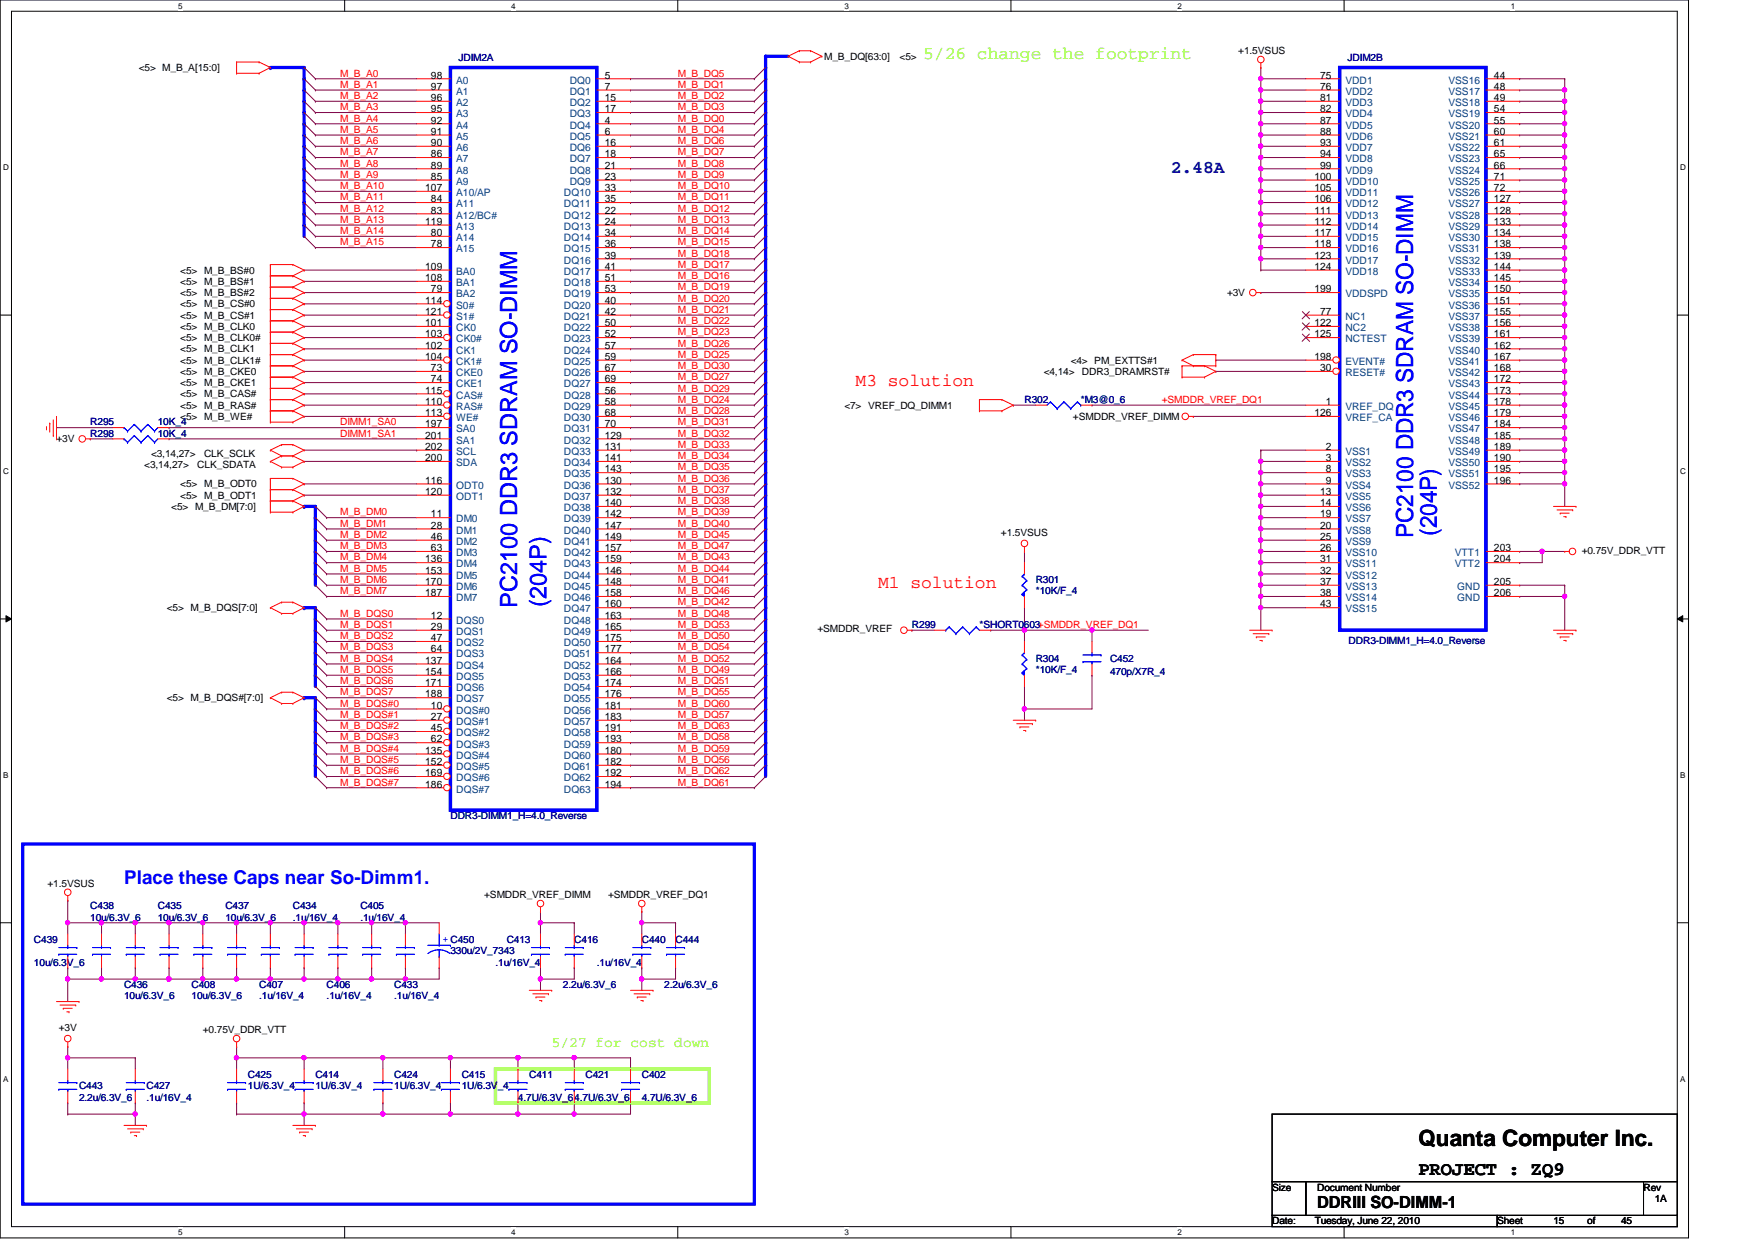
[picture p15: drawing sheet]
<svg xmlns="http://www.w3.org/2000/svg" width="297mm" height="210mm" viewBox="0 0 297 210" stroke-linecap="round" stroke-linejoin="round" font-family="sans-serif">
<defs><g id="words">
<g font-size="4" fill="#00f">
<text x="239.2" y="91.1" transform="rotate(-90 239.2 91.1)">PC2100 DDR3 SDRAM SO-DIMM</text>
<text x="243.2" y="90.7" transform="rotate(-90 243.2 90.7)">(204P)</text>
<text x="87.5" y="102.9" transform="rotate(-90 87.5 102.9)">PC2100 DDR3 SDRAM SO-DIMM</text>
<text x="92.5" y="102.7" transform="rotate(-90 92.5 102.7)">(204P)</text>
</g>
<text font-size="3.8" x="240.1" y="194">Quanta Computer Inc.</text>
<text font-size="3.2" fill="#00f" x="21" y="149.6">Place these Caps near So-Dimm1.</text>
<text font-size="3.2" x="240.1" y="198.9">PROJECT : ZQ9</text>
<text font-size="3" fill="#80ff00" x="156.2" y="10">5/26 change the footprint</text>
<text font-size="3" fill="#000080" x="198.2" y="29.2">2.48A</text>
<g font-size="3" fill="#f00">
<text x="144.8" y="65.3">M3 solution</text>
<text x="148.6" y="99.6">M1 solution</text>
</g>
<text font-size="2.8" x="222.9" y="204.6">DDRIII SO-DIMM-1</text>
<text font-size="2.5" fill="#80ff00" x="93.4" y="177.2">5/27 for cost down</text>
<g font-size="1.7" fill="#000080">
<text x="77.6" y="10.3">JDIM2A</text>
<text x="228.1" y="10.3">JDIM2B</text>
<text x="173.4" y="68.2">R302</text>
<text x="182.9" y="68.2">*M3@0_6</text>
<text x="15.3" y="72">R295</text>
<text x="15.3" y="73.9">R298</text>
<text x="26.7" y="72">10K_4</text>
<text x="26.7" y="73.9">10K_4</text>
<text x="175.3" y="98.7">R301</text>
<text x="175.3" y="100.6">*10K/F_4</text>
<text x="154.3" y="106.3">R299</text>
<text x="165.8" y="106.3">*SHORT0603+SMDDR_VREF_DQ1</text>
<text x="175.3" y="112">R304</text>
<text x="175.3" y="113.9">*10K/F_4</text>
<text x="187.9" y="112">C452</text>
<text x="228.3" y="109">DDR3-DIMM1_H=4.0_Reverse</text>
<text x="187.9" y="114.3">470p/X7R_4</text>
<text x="76.2" y="138.7">DDR3-DIMM1_H=4.0_Reverse</text>
<text x="15.3" y="153.9">C438</text>
<text x="15.3" y="155.8">10u/6.3V_6</text>
<text x="26.7" y="153.9">C435</text>
<text x="26.7" y="155.8">10u/6.3V_6</text>
<text x="38.1" y="153.9">C437</text>
<text x="38.1" y="155.8">10u/6.3V_6</text>
<text x="49.6" y="153.9">C434</text>
<text x="49.6" y="155.8">.1u/16V_4</text>
<text x="61" y="153.9">C405</text>
<text x="61" y="155.8">.1u/16V_4</text>
<text x="5.8" y="159.6">C439</text>
<text x="76.2" y="161.5">330u/2V_7343</text>
<text x="85.8" y="159.6">C413</text>
<text x="97.2" y="159.6">C416</text>
<text x="108.6" y="159.6">C440</text>
<text x="114.3" y="159.6">C444</text>
<text x="5.8" y="163.4">10u/6.3V_6</text>
<text x="21" y="167.3">C436</text>
<text x="32.4" y="167.3">C408</text>
<text x="43.9" y="167.3">C407</text>
<text x="55.3" y="167.3">C406</text>
<text x="66.7" y="167.3">C433</text>
<text x="83.9" y="163.4">.1u/16V_4</text>
<text x="95.3" y="167.3">2.2u/6.3V_6</text>
<text x="101" y="163.4">.1u/16V_4</text>
<text x="112.4" y="167.3">2.2u/6.3V_6</text>
<text x="21" y="169.2">10u/6.3V_6</text>
<text x="32.4" y="169.2">10u/6.3V_6</text>
<text x="43.9" y="169.2">.1u/16V_4</text>
<text x="55.3" y="169.2">.1u/16V_4</text>
<text x="66.7" y="169.2">.1u/16V_4</text>
<text x="13.4" y="184.4">C443</text>
<text x="24.8" y="184.4">C427</text>
<text x="41.9" y="182.5">C425</text>
<text x="41.9" y="184.4">1U/6.3V_4</text>
<text x="53.4" y="182.5">C414</text>
<text x="53.4" y="184.4">1U/6.3V_4</text>
<text x="66.7" y="182.5">C424</text>
<text x="66.7" y="184.4">1U/6.3V_4</text>
<text x="78.1" y="182.5">C415</text>
<text x="78.1" y="184.4">1U/6.3V_4</text>
<text x="89.6" y="182.5">C411</text>
<text x="99.1" y="182.5">C421</text>
<text x="108.6" y="182.5">C402</text>
<text x="13.4" y="186.3">2.2u/6.3V_6</text>
<text x="24.8" y="186.3">.1u/16V_4</text>
<text x="87.7" y="186.3">4.7U/6.3V_64.7U/6.3V_6</text>
<text x="108.6" y="186.3">4.7U/6.3V_6</text>
</g>
<g font-size="1.7">
<text x="139.5" y="10.1">M_B_DQ[63:0]</text>
<text x="152.3" y="10.1">&lt;5&gt;</text>
<text x="209.6" y="9.1">+1.5VSUS</text>
<text x="23.5" y="12">&lt;5&gt; M_B_A[15:0]</text>
<text x="72.9" y="13.3">98</text>
<text x="72.9" y="15.2">97</text>
<text x="72.9" y="17.1">96</text>
<text x="102.4" y="13.3">5</text>
<text x="102.4" y="15.2">7</text>
<text x="102.4" y="17.1">15</text>
<text x="223.4" y="13.3">75</text>
<text x="223.4" y="15.2">76</text>
<text x="223.4" y="17.1">81</text>
<text x="252.9" y="13.3">44</text>
<text x="252.9" y="15.2">48</text>
<text x="252.9" y="17.1">49</text>
<text x="72.9" y="19">95</text>
<text x="72.9" y="20.9">92</text>
<text x="72.9" y="22.8">91</text>
<text x="102.4" y="19">17</text>
<text x="102.4" y="20.9">4</text>
<text x="102.4" y="22.8">6</text>
<text x="223.4" y="19">82</text>
<text x="223.4" y="20.9">87</text>
<text x="223.4" y="22.8">88</text>
<text x="252.9" y="19">54</text>
<text x="252.9" y="20.9">55</text>
<text x="252.9" y="22.8">60</text>
<text x="72.9" y="24.7">90</text>
<text x="72.9" y="26.6">86</text>
<text x="72.9" y="28.5">89</text>
<text x="102.4" y="24.7">16</text>
<text x="102.4" y="26.6">18</text>
<text x="102.4" y="28.5">21</text>
<text x="223.4" y="24.7">93</text>
<text x="223.4" y="26.6">94</text>
<text x="223.4" y="28.5">99</text>
<text x="252.9" y="24.7">61</text>
<text x="252.9" y="26.6">65</text>
<text x="252.9" y="28.5">66</text>
<text x="72" y="32.3">107</text>
<text x="72.9" y="30.4">85</text>
<text x="72.9" y="34.2">84</text>
<text x="102.4" y="30.4">23</text>
<text x="102.4" y="32.3">33</text>
<text x="102.4" y="34.2">35</text>
<text x="222.5" y="30.4">100</text>
<text x="222.5" y="32.3">105</text>
<text x="222.5" y="34.2">106</text>
<text x="252.9" y="30.4">71</text>
<text x="252.9" y="32.3">72</text>
<text x="252.9" y="34.2">127</text>
<text x="72" y="38.1">119</text>
<text x="72.9" y="36.2">83</text>
<text x="72.9" y="40">80</text>
<text x="72.9" y="41.9">78</text>
<text x="102.4" y="36.2">22</text>
<text x="102.4" y="38.1">24</text>
<text x="102.4" y="40">34</text>
<text x="102.4" y="41.9">36</text>
<text x="222.5" y="36.2">111</text>
<text x="222.5" y="38.1">112</text>
<text x="222.5" y="40">117</text>
<text x="222.5" y="41.9">118</text>
<text x="252.9" y="36.2">128</text>
<text x="252.9" y="38.1">133</text>
<text x="252.9" y="40">134</text>
<text x="252.9" y="41.9">138</text>
<text x="30.5" y="46.3">&lt;5&gt; M_B_BS#0</text>
<text x="72" y="45.7">109</text>
<text x="72" y="47.6">108</text>
<text x="102.4" y="43.8">39</text>
<text x="102.4" y="45.7">41</text>
<text x="102.4" y="47.6">51</text>
<text x="222.5" y="43.8">123</text>
<text x="222.5" y="45.7">124</text>
<text x="252.9" y="43.8">139</text>
<text x="252.9" y="45.7">144</text>
<text x="252.9" y="47.6">145</text>
<text x="30.5" y="48.2">&lt;5&gt; M_B_BS#1</text>
<text x="30.5" y="50.1">&lt;5&gt; M_B_BS#2</text>
<text x="30.5" y="52">&lt;5&gt; M_B_CS#0</text>
<text x="30.5" y="53.9">&lt;5&gt; M_B_CS#1</text>
<text x="72" y="51.4">114</text>
<text x="72" y="53.3">121</text>
<text x="72.9" y="49.5">79</text>
<text x="102.4" y="49.5">53</text>
<text x="102.4" y="51.4">40</text>
<text x="102.4" y="53.3">42</text>
<text x="207.7" y="50.1">+3V</text>
<text x="222.5" y="49.5">199</text>
<text x="223.4" y="53.3">77</text>
<text x="252.9" y="49.5">150</text>
<text x="252.9" y="51.4">151</text>
<text x="252.9" y="53.3">155</text>
<text x="30.5" y="55.8">&lt;5&gt; M_B_CLK0</text>
<text x="30.5" y="57.7">&lt;5&gt; M_B_CLK0#</text>
<text x="30.5" y="59.6">&lt;5&gt; M_B_CLK1</text>
<text x="72" y="55.2">101</text>
<text x="72" y="57.1">103</text>
<text x="72" y="59">102</text>
<text x="102.4" y="55.2">50</text>
<text x="102.4" y="57.1">52</text>
<text x="102.4" y="59">57</text>
<text x="222.5" y="55.2">122</text>
<text x="222.5" y="57.1">125</text>
<text x="252.9" y="55.2">156</text>
<text x="252.9" y="57.1">161</text>
<text x="252.9" y="59">162</text>
<text x="30.5" y="61.6">&lt;5&gt; M_B_CLK1#</text>
<text x="30.5" y="63.5">&lt;5&gt; M_B_CKE0</text>
<text x="30.5" y="65.4">&lt;5&gt; M_B_CKE1</text>
<text x="72" y="60.9">104</text>
<text x="72.9" y="62.8">73</text>
<text x="72.9" y="64.7">74</text>
<text x="102.4" y="60.9">59</text>
<text x="102.4" y="62.8">67</text>
<text x="102.4" y="64.7">69</text>
<text x="176.7" y="63.5">&lt;4,14&gt;</text>
<text x="181.2" y="61.6">&lt;4&gt; PM_EXTTS#1</text>
<text x="183.1" y="63.5">DDR3_DRAMRST#</text>
<text x="222.5" y="60.9">198</text>
<text x="223.4" y="62.8">30</text>
<text x="252.9" y="60.9">167</text>
<text x="252.9" y="62.8">168</text>
<text x="252.9" y="64.7">172</text>
<text x="30.5" y="67.3">&lt;5&gt; M_B_CAS#</text>
<text x="30.5" y="69.2">&lt;5&gt; M_B_RAS#</text>
<text x="30.5" y="71.1">&lt;5&gt; M_B_WE#</text>
<text x="72" y="66.6">115</text>
<text x="72" y="68.5">110</text>
<text x="72" y="70.4">113</text>
<text x="102.4" y="66.6">56</text>
<text x="102.4" y="68.5">58</text>
<text x="102.4" y="70.4">68</text>
<text x="142.9" y="69.2">&lt;7&gt; VREF_DQ_DIMM1</text>
<text x="181.6" y="71.1">+SMDDR_VREF_DIMM</text>
<text x="222.5" y="70.4">126</text>
<text x="224.4" y="68.5">1</text>
<text x="252.9" y="66.6">173</text>
<text x="252.9" y="68.5">178</text>
<text x="252.9" y="70.4">179</text>
<text x="9.6" y="74.9">+3V</text>
<text x="25.6" y="77.3">&lt;3,14,27&gt;</text>
<text x="34.5" y="77.3">CLK_SCLK</text>
<text x="72" y="72.3">197</text>
<text x="72" y="74.3">201</text>
<text x="72" y="76.2">202</text>
<text x="102.4" y="72.3">70</text>
<text x="102.4" y="74.3">129</text>
<text x="102.4" y="76.2">131</text>
<text x="224.4" y="76.2">2</text>
<text x="252.9" y="72.3">184</text>
<text x="252.9" y="74.3">185</text>
<text x="252.9" y="76.2">189</text>
<text x="24.4" y="79.2">&lt;3,14,27&gt;</text>
<text x="30.5" y="82.5">&lt;5&gt; M_B_ODT0</text>
<text x="33.4" y="79.2">CLK_SDATA</text>
<text x="72" y="78.1">200</text>
<text x="72" y="81.9">116</text>
<text x="72" y="83.8">120</text>
<text x="102.4" y="78.1">141</text>
<text x="102.4" y="80">143</text>
<text x="102.4" y="81.9">130</text>
<text x="102.4" y="83.8">132</text>
<text x="223.4" y="83.8">13</text>
<text x="224.4" y="78.1">3</text>
<text x="224.4" y="80">8</text>
<text x="224.4" y="81.9">9</text>
<text x="252.9" y="78.1">190</text>
<text x="252.9" y="80">195</text>
<text x="252.9" y="81.9">196</text>
<text x="29" y="86.3">&lt;5&gt; M_B_DM[7:0]</text>
<text x="30.5" y="84.4">&lt;5&gt; M_B_ODT1</text>
<text x="72.9" y="87.6">11</text>
<text x="72.9" y="89.5">28</text>
<text x="102.4" y="85.7">140</text>
<text x="102.4" y="87.6">142</text>
<text x="102.4" y="89.5">147</text>
<text x="223.4" y="85.7">14</text>
<text x="223.4" y="87.6">19</text>
<text x="223.4" y="89.5">20</text>
<text x="72" y="95.2">136</text>
<text x="72.9" y="91.4">46</text>
<text x="72.9" y="93.3">63</text>
<text x="102.4" y="91.4">149</text>
<text x="102.4" y="93.3">157</text>
<text x="102.4" y="95.2">159</text>
<text x="169.4" y="90.7">+1.5VSUS</text>
<text x="223.4" y="91.4">25</text>
<text x="223.4" y="93.3">26</text>
<text x="223.4" y="95.2">31</text>
<text x="252.9" y="93.3">203</text>
<text x="252.9" y="95.2">204</text>
<text x="267.7" y="93.7">+0.75V_DDR_VTT</text>
<text x="72" y="97.1">153</text>
<text x="72" y="99">170</text>
<text x="72" y="100.9">187</text>
<text x="102.4" y="97.1">146</text>
<text x="102.4" y="99">148</text>
<text x="102.4" y="100.9">158</text>
<text x="223.4" y="97.1">32</text>
<text x="223.4" y="99">37</text>
<text x="223.4" y="100.9">38</text>
<text x="252.9" y="99">205</text>
<text x="252.9" y="100.9">206</text>
<text x="28.2" y="103.5">&lt;5&gt; M_B_DQS[7:0]</text>
<text x="72.9" y="104.7">12</text>
<text x="72.9" y="106.6">29</text>
<text x="102.4" y="102.8">160</text>
<text x="102.4" y="104.7">163</text>
<text x="102.4" y="106.6">165</text>
<text x="138.3" y="107.1">+SMDDR_VREF</text>
<text x="223.4" y="102.8">43</text>
<text x="72" y="112.4">137</text>
<text x="72.9" y="108.5">47</text>
<text x="72.9" y="110.4">64</text>
<text x="102.4" y="108.5">175</text>
<text x="102.4" y="110.4">177</text>
<text x="102.4" y="112.4">164</text>
<text x="28.2" y="118.7">&lt;5&gt; M_B_DQS#[7:0]</text>
<text x="72" y="114.3">154</text>
<text x="72" y="116.2">171</text>
<text x="72" y="118.1">188</text>
<text x="72.9" y="120">10</text>
<text x="102.4" y="114.3">166</text>
<text x="102.4" y="116.2">174</text>
<text x="102.4" y="118.1">176</text>
<text x="102.4" y="120">181</text>
<text x="72.9" y="121.9">27</text>
<text x="72.9" y="123.8">45</text>
<text x="72.9" y="125.7">62</text>
<text x="102.4" y="121.9">183</text>
<text x="102.4" y="123.8">191</text>
<text x="102.4" y="125.7">193</text>
<text x="72" y="127.6">135</text>
<text x="72" y="129.5">152</text>
<text x="72" y="131.4">169</text>
<text x="102.4" y="127.6">180</text>
<text x="102.4" y="129.5">182</text>
<text x="102.4" y="131.4">192</text>
<text x="72" y="133.3">186</text>
<text x="102.4" y="133.3">194</text>
<text x="8" y="150.1">+1.5VSUS</text>
<text x="82" y="152">+SMDDR_VREF_DIMM</text>
<text x="102.9" y="152">+SMDDR_VREF_DQ1</text>
<text x="9.9" y="174.5">+3V</text>
<text x="34.3" y="174.9">+0.75V_DDR_VTT</text>
<text x="215.3" y="201.5">Size</text>
<text x="222.9" y="201.5">Document Number</text>
<text x="278.2" y="201.5">Rev</text>
<text x="280.1" y="203.5">1A</text>
<text x="215.3" y="207.3">Date:</text>
<text x="222.5" y="207.3">Tuesday, June 22, 2010</text>
<text x="253.4" y="207.3">Sheet</text>
<text x="262.9" y="207.3">15</text>
<text x="268.6" y="207.3">of</text>
<text x="274.4" y="207.3">45</text>
</g>
<g font-size="1.7" fill="#f00">
<text x="57.6" y="13">M_B_A0</text>
<text x="57.6" y="16.8">M_B_A2</text>
<text x="57.6" y="14.9">M_B_A1</text>
<text x="114.7" y="13">M_B_DQ5</text>
<text x="114.7" y="14.9">M_B_DQ1</text>
<text x="114.7" y="16.8">M_B_DQ2</text>
<text x="57.6" y="22.5">M_B_A5</text>
<text x="57.6" y="20.6">M_B_A4</text>
<text x="57.6" y="18.7">M_B_A3</text>
<text x="114.7" y="18.7">M_B_DQ3</text>
<text x="114.7" y="20.6">M_B_DQ0</text>
<text x="114.7" y="22.5">M_B_DQ4</text>
<text x="57.6" y="28.2">M_B_A8</text>
<text x="57.6" y="26.3">M_B_A7</text>
<text x="57.6" y="24.4">M_B_A6</text>
<text x="114.7" y="24.4">M_B_DQ6</text>
<text x="114.7" y="26.3">M_B_DQ7</text>
<text x="114.7" y="28.2">M_B_DQ8</text>
<text x="57.6" y="35.8">M_B_A12</text>
<text x="57.6" y="33.9">M_B_A11</text>
<text x="57.6" y="32">M_B_A10</text>
<text x="57.6" y="30.1">M_B_A9</text>
<text x="114.7" y="30.1">M_B_DQ9</text>
<text x="114.7" y="32">M_B_DQ10</text>
<text x="114.7" y="33.9">M_B_DQ11</text>
<text x="114.7" y="35.8">M_B_DQ12</text>
<text x="57.6" y="41.5">M_B_A15</text>
<text x="57.6" y="39.6">M_B_A14</text>
<text x="57.6" y="37.7">M_B_A13</text>
<text x="114.7" y="41.5">M_B_DQ15</text>
<text x="114.7" y="37.7">M_B_DQ13</text>
<text x="114.7" y="39.6">M_B_DQ14</text>
<text x="114.7" y="43.4">M_B_DQ18</text>
<text x="114.7" y="45.3">M_B_DQ17</text>
<text x="114.7" y="47.2">M_B_DQ16</text>
<text x="114.7" y="49.1">M_B_DQ19</text>
<text x="114.7" y="51.1">M_B_DQ20</text>
<text x="114.7" y="53">M_B_DQ21</text>
<text x="114.7" y="54.9">M_B_DQ22</text>
<text x="114.7" y="56.8">M_B_DQ23</text>
<text x="114.7" y="58.7">M_B_DQ26</text>
<text x="114.7" y="60.6">M_B_DQ25</text>
<text x="114.7" y="62.5">M_B_DQ30</text>
<text x="114.7" y="64.4">M_B_DQ27</text>
<text x="114.7" y="66.3">M_B_DQ29</text>
<text x="114.7" y="68.2">M_B_DQ24</text>
<text x="114.7" y="70.1">M_B_DQ28</text>
<text x="196.6" y="68.2">+SMDDR_VREF_DQ1</text>
<text x="57.6" y="72">DIMM1_SA0</text>
<text x="57.6" y="73.9">DIMM1_SA1</text>
<text x="114.7" y="72">M_B_DQ31</text>
<text x="114.7" y="73.9">M_B_DQ32</text>
<text x="114.7" y="75.8">M_B_DQ33</text>
<text x="114.7" y="77.7">M_B_DQ34</text>
<text x="114.7" y="79.6">M_B_DQ35</text>
<text x="114.7" y="81.5">M_B_DQ36</text>
<text x="114.7" y="83.4">M_B_DQ37</text>
<text x="57.6" y="87.2">M_B_DM0</text>
<text x="57.6" y="89.2">M_B_DM1</text>
<text x="114.7" y="85.3">M_B_DQ38</text>
<text x="114.7" y="87.2">M_B_DQ39</text>
<text x="114.7" y="89.2">M_B_DQ40</text>
<text x="57.6" y="91.1">M_B_DM2</text>
<text x="57.6" y="93">M_B_DM3</text>
<text x="57.6" y="94.9">M_B_DM4</text>
<text x="114.7" y="91.1">M_B_DQ45</text>
<text x="114.7" y="93">M_B_DQ47</text>
<text x="114.7" y="94.9">M_B_DQ43</text>
<text x="57.6" y="96.8">M_B_DM5</text>
<text x="57.6" y="98.7">M_B_DM6</text>
<text x="57.6" y="100.6">M_B_DM7</text>
<text x="114.7" y="98.7">M_B_DQ41</text>
<text x="114.7" y="100.6">M_B_DQ46</text>
<text x="114.7" y="96.8">M_B_DQ44</text>
<text x="57.6" y="104.4">M_B_DQS0</text>
<text x="57.6" y="106.3">M_B_DQS1</text>
<text x="114.7" y="102.5">M_B_DQ42</text>
<text x="114.7" y="104.4">M_B_DQ48</text>
<text x="114.7" y="106.3">M_B_DQ53</text>
<text x="57.6" y="108.2">M_B_DQS2</text>
<text x="57.6" y="110.1">M_B_DQS3</text>
<text x="57.6" y="112">M_B_DQS4</text>
<text x="57.6" y="113.9">M_B_DQS5</text>
<text x="114.7" y="108.2">M_B_DQ50</text>
<text x="114.7" y="110.1">M_B_DQ54</text>
<text x="114.7" y="112">M_B_DQ52</text>
<text x="114.7" y="113.9">M_B_DQ49</text>
<text x="57.6" y="115.8">M_B_DQS6</text>
<text x="57.6" y="117.7">M_B_DQS7</text>
<text x="57.6" y="119.6">M_B_DQS#0</text>
<text x="114.7" y="117.7">M_B_DQ55</text>
<text x="114.7" y="119.6">M_B_DQ60</text>
<text x="114.7" y="115.8">M_B_DQ51</text>
<text x="57.6" y="121.5">M_B_DQS#1</text>
<text x="57.6" y="123.4">M_B_DQS#2</text>
<text x="57.6" y="125.3">M_B_DQS#3</text>
<text x="114.7" y="121.5">M_B_DQ57</text>
<text x="114.7" y="123.4">M_B_DQ63</text>
<text x="114.7" y="125.3">M_B_DQ58</text>
<text x="57.6" y="127.3">M_B_DQS#4</text>
<text x="57.6" y="129.2">M_B_DQS#5</text>
<text x="57.6" y="131.1">M_B_DQS#6</text>
<text x="114.7" y="127.3">M_B_DQ59</text>
<text x="114.7" y="129.2">M_B_DQ56</text>
<text x="114.7" y="131.1">M_B_DQ62</text>
<text x="57.6" y="133">M_B_DQS#7</text>
<text x="114.7" y="133">M_B_DQ61</text>
</g>
<g font-size="1.7" fill="#004080">
<text x="77.2" y="14.1">A0</text>
<text x="77.2" y="16">A1</text>
<text x="77.2" y="17.9">A2</text>
<text x="96.4" y="14.1">DQ0</text>
<text x="96.4" y="16">DQ1</text>
<text x="96.4" y="17.9">DQ2</text>
<text x="227.7" y="14.1">VDD1</text>
<text x="227.7" y="16">VDD2</text>
<text x="227.7" y="17.9">VDD3</text>
<text x="245.1" y="14.1">VSS16</text>
<text x="245.1" y="16">VSS17</text>
<text x="245.1" y="17.9">VSS18</text>
<text x="77.2" y="19.9">A3</text>
<text x="77.2" y="21.8">A4</text>
<text x="77.2" y="23.7">A5</text>
<text x="96.4" y="19.9">DQ3</text>
<text x="96.4" y="21.8">DQ4</text>
<text x="96.4" y="23.7">DQ5</text>
<text x="227.7" y="19.9">VDD4</text>
<text x="227.7" y="21.8">VDD5</text>
<text x="227.7" y="23.7">VDD6</text>
<text x="245.1" y="19.9">VSS19</text>
<text x="245.1" y="21.8">VSS20</text>
<text x="245.1" y="23.7">VSS21</text>
<text x="77.2" y="25.6">A6</text>
<text x="77.2" y="27.5">A7</text>
<text x="77.2" y="29.4">A8</text>
<text x="96.4" y="25.6">DQ6</text>
<text x="96.4" y="27.5">DQ7</text>
<text x="96.4" y="29.4">DQ8</text>
<text x="227.7" y="25.6">VDD7</text>
<text x="227.7" y="27.5">VDD8</text>
<text x="227.7" y="29.4">VDD9</text>
<text x="245.1" y="25.6">VSS22</text>
<text x="245.1" y="27.5">VSS23</text>
<text x="245.1" y="29.4">VSS24</text>
<text x="77.2" y="31.3">A9</text>
<text x="77.2" y="33.2">A10/AP</text>
<text x="77.2" y="35.1">A11</text>
<text x="95.5" y="33.2">DQ10</text>
<text x="95.5" y="35.1">DQ11</text>
<text x="96.4" y="31.3">DQ9</text>
<text x="227.7" y="31.3">VDD10</text>
<text x="227.7" y="33.2">VDD11</text>
<text x="227.7" y="35.1">VDD12</text>
<text x="245.1" y="31.3">VSS25</text>
<text x="245.1" y="33.2">VSS26</text>
<text x="245.1" y="35.1">VSS27</text>
<text x="77.2" y="37">A12/BC#</text>
<text x="77.2" y="38.9">A13</text>
<text x="77.2" y="40.8">A14</text>
<text x="95.5" y="37">DQ12</text>
<text x="95.5" y="38.9">DQ13</text>
<text x="95.5" y="40.8">DQ14</text>
<text x="227.7" y="37">VDD13</text>
<text x="227.7" y="38.9">VDD14</text>
<text x="227.7" y="40.8">VDD15</text>
<text x="245.1" y="37">VSS28</text>
<text x="245.1" y="38.9">VSS29</text>
<text x="245.1" y="40.8">VSS30</text>
<text x="77.2" y="42.7">A15</text>
<text x="77.2" y="46.5">BA0</text>
<text x="95.5" y="42.7">DQ15</text>
<text x="95.5" y="44.6">DQ16</text>
<text x="95.5" y="46.5">DQ17</text>
<text x="227.7" y="42.7">VDD16</text>
<text x="227.7" y="44.6">VDD17</text>
<text x="227.7" y="46.5">VDD18</text>
<text x="245.1" y="42.7">VSS31</text>
<text x="245.1" y="44.6">VSS32</text>
<text x="245.1" y="46.5">VSS33</text>
<text x="77.2" y="48.4">BA1</text>
<text x="77.2" y="50.3">BA2</text>
<text x="77.2" y="52.2">S0#</text>
<text x="95.5" y="48.4">DQ18</text>
<text x="95.5" y="50.3">DQ19</text>
<text x="95.5" y="52.2">DQ20</text>
<text x="227.7" y="50.3">VDDSPD</text>
<text x="245.1" y="48.4">VSS34</text>
<text x="245.1" y="50.3">VSS35</text>
<text x="245.1" y="52.2">VSS36</text>
<text x="77.2" y="54.1">S1#</text>
<text x="77.2" y="56">CK0</text>
<text x="77.2" y="58">CK0#</text>
<text x="77.2" y="59.9">CK1</text>
<text x="95.5" y="54.1">DQ21</text>
<text x="95.5" y="56">DQ22</text>
<text x="95.5" y="58">DQ23</text>
<text x="95.5" y="59.9">DQ24</text>
<text x="227.7" y="54.1">NC1</text>
<text x="227.7" y="56">NC2</text>
<text x="227.7" y="58">NCTEST</text>
<text x="245.1" y="54.1">VSS37</text>
<text x="245.1" y="56">VSS38</text>
<text x="245.1" y="58">VSS39</text>
<text x="245.1" y="59.9">VSS40</text>
<text x="77.2" y="61.8">CK1#</text>
<text x="77.2" y="63.7">CKE0</text>
<text x="77.2" y="65.6">CKE1</text>
<text x="95.5" y="61.8">DQ25</text>
<text x="95.5" y="63.7">DQ26</text>
<text x="95.5" y="65.6">DQ27</text>
<text x="227.7" y="61.8">EVENT#</text>
<text x="227.7" y="63.7">RESET#</text>
<text x="245.1" y="61.8">VSS41</text>
<text x="245.1" y="63.7">VSS42</text>
<text x="245.1" y="65.6">VSS43</text>
<text x="77.2" y="67.5">CAS#</text>
<text x="77.2" y="69.4">RAS#</text>
<text x="77.2" y="71.3">WE#</text>
<text x="95.5" y="67.5">DQ28</text>
<text x="95.5" y="69.4">DQ29</text>
<text x="95.5" y="71.3">DQ30</text>
<text x="227.7" y="69.4">VREF_DQ</text>
<text x="227.7" y="71.3">VREF_CA</text>
<text x="245.1" y="67.5">VSS44</text>
<text x="245.1" y="69.4">VSS45</text>
<text x="245.1" y="71.3">VSS46</text>
<text x="77.2" y="73.2">SA0</text>
<text x="77.2" y="75.1">SA1</text>
<text x="77.2" y="77">SCL</text>
<text x="95.5" y="73.2">DQ31</text>
<text x="95.5" y="75.1">DQ32</text>
<text x="95.5" y="77">DQ33</text>
<text x="227.7" y="77">VSS1</text>
<text x="245.1" y="73.2">VSS47</text>
<text x="245.1" y="75.1">VSS48</text>
<text x="245.1" y="77">VSS49</text>
<text x="77.2" y="78.9">SDA</text>
<text x="77.2" y="82.7">ODT0</text>
<text x="95.5" y="78.9">DQ34</text>
<text x="95.5" y="80.8">DQ35</text>
<text x="95.5" y="82.7">DQ36</text>
<text x="227.7" y="78.9">VSS2</text>
<text x="227.7" y="80.8">VSS3</text>
<text x="227.7" y="82.7">VSS4</text>
<text x="245.1" y="78.9">VSS50</text>
<text x="245.1" y="80.8">VSS51</text>
<text x="245.1" y="82.7">VSS52</text>
<text x="77.2" y="84.6">ODT1</text>
<text x="77.2" y="88.4">DM0</text>
<text x="95.5" y="84.6">DQ37</text>
<text x="95.5" y="86.5">DQ38</text>
<text x="95.5" y="88.4">DQ39</text>
<text x="227.7" y="84.6">VSS5</text>
<text x="227.7" y="86.5">VSS6</text>
<text x="227.7" y="88.4">VSS7</text>
<text x="77.2" y="90.3">DM1</text>
<text x="77.2" y="92.2">DM2</text>
<text x="77.2" y="94.1">DM3</text>
<text x="95.5" y="90.3">DQ40</text>
<text x="95.5" y="92.2">DQ41</text>
<text x="95.5" y="94.1">DQ42</text>
<text x="227.7" y="90.3">VSS8</text>
<text x="227.7" y="92.2">VSS9</text>
<text x="227.7" y="94.1">VSS10</text>
<text x="246.2" y="94.1">VTT1</text>
<text x="77.2" y="96.1">DM4</text>
<text x="77.2" y="98">DM5</text>
<text x="77.2" y="99.9">DM6</text>
<text x="77.2" y="101.8">DM7</text>
<text x="95.5" y="96.1">DQ43</text>
<text x="95.5" y="98">DQ44</text>
<text x="95.5" y="99.9">DQ45</text>
<text x="95.5" y="101.8">DQ46</text>
<text x="227.7" y="96.1">VSS11</text>
<text x="227.7" y="98">VSS12</text>
<text x="227.7" y="99.9">VSS13</text>
<text x="227.7" y="101.8">VSS14</text>
<text x="246.2" y="96.1">VTT2</text>
<text x="246.6" y="99.9">GND</text>
<text x="246.6" y="101.8">GND</text>
<text x="77.2" y="105.6">DQS0</text>
<text x="77.2" y="107.5">DQS1</text>
<text x="95.5" y="103.7">DQ47</text>
<text x="95.5" y="105.6">DQ48</text>
<text x="95.5" y="107.5">DQ49</text>
<text x="227.7" y="103.7">VSS15</text>
<text x="77.2" y="109.4">DQS2</text>
<text x="77.2" y="111.3">DQS3</text>
<text x="77.2" y="113.2">DQS4</text>
<text x="95.5" y="109.4">DQ50</text>
<text x="95.5" y="111.3">DQ51</text>
<text x="95.5" y="113.2">DQ52</text>
<text x="77.2" y="115.1">DQS5</text>
<text x="77.2" y="117">DQS6</text>
<text x="77.2" y="118.9">DQS7</text>
<text x="95.5" y="115.1">DQ53</text>
<text x="95.5" y="117">DQ54</text>
<text x="95.5" y="118.9">DQ55</text>
<text x="77.2" y="120.8">DQS#0</text>
<text x="77.2" y="122.7">DQS#1</text>
<text x="77.2" y="124.6">DQS#2</text>
<text x="95.5" y="120.8">DQ56</text>
<text x="95.5" y="122.7">DQ57</text>
<text x="95.5" y="124.6">DQ58</text>
<text x="77.2" y="126.5">DQS#3</text>
<text x="77.2" y="128.4">DQS#4</text>
<text x="77.2" y="130.3">DQS#5</text>
<text x="95.5" y="126.5">DQ59</text>
<text x="95.5" y="128.4">DQ60</text>
<text x="95.5" y="130.3">DQ61</text>
<text x="77.2" y="132.2">DQS#6</text>
<text x="77.2" y="134.2">DQS#7</text>
<text x="95.5" y="132.2">DQ62</text>
<text x="95.5" y="134.2">DQ63</text>
</g>
<text font-size="1.7" fill="#00f" x="74.9" y="159.4">+ C450</text>
<g font-size="1.4">
<text x="30.1" y="1.4">5</text>
<text x="86.5" y="1.4">4</text>
<text x="142.9" y="1.4">3</text>
<text x="199.3" y="1.4">2</text>
<text x="255.7" y="1.4">1</text>
<text x=".5" y="28.8">D</text>
<text x="284.4" y="28.8">D</text>
<text x=".5" y="80.3">C</text>
<text x="284.4" y="80.3">C</text>
<text x=".5" y="131.7">B</text>
<text x="284.4" y="131.7">B</text>
<text x=".5" y="183.1">A</text>
<text x="284.4" y="183.1">A</text>
<text x="30.1" y="209.1">5</text>
<text x="86.5" y="209.1">4</text>
<text x="142.9" y="209.1">3</text>
<text x="199.3" y="209.1">2</text>
<text x="255.7" y="209.1">1</text>
</g>
</g></defs>
<path d="M0 0h285.8v209.5h-285.8zM1.9 1.9h282v205.7h-282z" fill="none" stroke="#000" stroke-width=".17"/>
<g fill="#fff">
<path d="M30.1 .2h.8v1.5h-.8z"/>
<path d="M30.1 207.9h.8v1.5h-.8z"/>
</g>
<path d="M58.3 0v1.9M58.3 207.6v1.9" fill="none" stroke="#000" stroke-width=".17"/>
<g fill="#fff">
<path d="M86.5 .2h.8v1.5h-.8z"/>
<path d="M86.5 207.9h.8v1.5h-.8z"/>
</g>
<path d="M114.7 0v1.9M114.7 207.6v1.9" fill="none" stroke="#000" stroke-width=".17"/>
<g fill="#fff">
<path d="M142.9 .2h.8v1.5h-.8z"/>
<path d="M142.9 207.9h.8v1.5h-.8z"/>
</g>
<path d="M171.1 0v1.9M171.1 207.6v1.9" fill="none" stroke="#000" stroke-width=".17"/>
<g fill="#fff">
<path d="M199.3 .2h.8v1.5h-.8z"/>
<path d="M199.3 207.9h.8v1.5h-.8z"/>
</g>
<path d="M227.5 0v1.9M227.5 207.6v1.9" fill="none" stroke="#000" stroke-width=".17"/>
<g fill="#fff">
<path d="M255.7 .2h.8v1.5h-.8z"/>
<path d="M255.7 207.9h.8v1.5h-.8z"/>
<path d="M.5 27.6h1v1.5h-1z"/>
<path d="M284.4 27.6h1v1.5h-1z"/>
<path d="M.5 79h1v1.6h-1z"/>
<path d="M284.4 79h1v1.6h-1z"/>
</g>
<path d="M0 53.3h1.9M283.9 53.3h1.9" fill="none" stroke="#000" stroke-width=".17"/>
<g fill="#fff">
<path d="M.5 130.5h.9v1.5h-.9z"/>
<path d="M284.4 130.5h.9v1.5h-.9z"/>
</g>
<path d="M0 104.8h1.9M1 104.2l.9 .6-.9 .5zM283.9 104.8l.9-.6v1.1zM283.9 104.8h1.9" fill="none" stroke="#000" stroke-width=".17"/>
<path d="M1 104.2l.9 .6-.9 .5zM283.9 104.8l.9-.6v1.1z" fill="#000"/>
<g fill="#fff">
<path d="M.5 181.9h.9v1.5h-.9z"/>
<path d="M284.4 181.9h.9v1.5h-.9z"/>
</g>
<path d="M0 156.2h1.9M283.9 156.2h1.9" fill="none" stroke="#000" stroke-width=".17"/>
<g fill="none" stroke="#800040" stroke-width=".17">
<path d="M53.4 13.3h.1M53.4 17.1h.1M53.4 19h.1M53.4 15.2h.1M53.4 13.3h17.1M53.4 17.1h17.1M53.4 19h17.1M53.4 15.2h17.1M53.4 38.1h.1M53.4 36.2h.1M53.4 34.3h.1M53.4 32.4h.1"/>
<path d="M53.4 30.5h.1M53.4 28.6h.1M53.4 26.7h.1M53.4 24.8h.1M53.4 22.9h.1M53.4 21h.1M53.4 38.1h17.1M53.4 36.2h17.1M53.4 34.3h17.1M53.4 32.4h17.1M53.4 30.5h17.1M53.4 28.6h17.1"/>
<path d="M53.4 26.7h17.1M53.4 24.8h17.1M53.4 22.9h17.1M53.4 21h17.1M53.4 41.9h.1M53.4 40h.1M53.4 41.9h17.1M53.4 40h17.1"/>
</g>
<path d="M45.8 11.4h5.7" fill="none" stroke="#00f" stroke-width=".55"/>
<circle cx="45.8" cy="11.4" r=".28" fill="#00f"/>
<g fill="none" stroke="#800040" stroke-width=".17">
<path d="M51.5 45.7h.1M51.5 59.1h.1M51.5 57.1h.1M51.5 55.2h.1M51.5 53.3h.1M51.5 51.4h.1M51.5 49.5h.1M51.5 47.6h.1M51.5 45.7h19M51.5 59.1h19M51.5 57.1h19M51.5 55.2h19"/>
<path d="M51.5 53.3h19M51.5 51.4h19M51.5 49.5h19M51.5 47.6h19M51.5 70.5h.1M51.5 68.6h.1M51.5 66.7h.1M51.5 64.8h.1M51.5 62.9h.1M51.5 61h.1M51.5 78.1h.1M51.5 70.5h19"/>
<path d="M51.5 68.6h19M51.5 66.7h19M51.5 64.8h19M51.5 62.9h19M51.5 61h19M51.5 78.1h19M51.5 81.9h.1M51.5 83.8h.1M51.5 81.9h19M51.5 83.8h19M55.3 87.6h.1M55.3 89.5h.1"/>
<path d="M55.3 91.4h.1M55.3 93.3h.1M55.3 95.2h.1M55.3 97.2h.1M55.3 99.1h.1M55.3 87.6h15.2M55.3 89.5h15.2M55.3 91.4h15.2M55.3 93.3h15.2M55.3 95.2h15.2M55.3 97.2h15.2M55.3 99.1h15.2"/>
<path d="M55.3 101h.1M55.3 104.8h.1M55.3 106.7h.1M55.3 108.6h.1M55.3 110.5h.1M55.3 112.4h.1M55.3 114.3h.1M55.3 116.2h.1M55.3 118.1h.1M55.3 101h15.2M55.3 104.8h15.2M55.3 106.7h15.2"/>
<path d="M55.3 108.6h15.2M55.3 110.5h15.2M55.3 112.4h15.2M55.3 114.3h15.2M55.3 116.2h15.2M55.3 118.1h15.2M55.3 120h.1M55.3 121.9h.1M55.3 123.8h.1M55.3 125.7h.1M55.3 127.6h.1M55.3 129.5h.1"/>
<path d="M55.3 131.4h.1M55.3 133.3h.1M55.3 120h15.2M55.3 121.9h15.2M55.3 123.8h15.2M55.3 125.7h15.2M55.3 127.6h15.2M55.3 129.5h15.2M55.3 131.4h15.2M55.3 133.3h15.2"/>
</g>
<path d="M51.5 118.1h1.9" fill="none" stroke="#00f" stroke-width=".55"/>
<circle cx="51.5" cy="118.1" r=".28" fill="#00f"/>
<path d="M51.5 102.9h1.9" fill="none" stroke="#00f" stroke-width=".55"/>
<circle cx="51.5" cy="102.9" r=".28" fill="#00f"/>
<path d="M51.5 85.7h1.9" fill="none" stroke="#00f" stroke-width=".55"/>
<circle cx="51.5" cy="85.7" r=".28" fill="#00f"/>
<g fill="none" stroke="#800040" stroke-width=".17">
<path d="M106.7 13.3h.1M106.7 15.2h.1M106.7 17.1h.1M106.7 19h.1M106.7 13.3h21M106.7 15.2h21M106.7 17.1h21M106.7 19h21M106.7 21h.1M106.7 22.9h.1M106.7 24.8h.1M106.7 26.7h.1"/>
<path d="M106.7 28.6h.1M106.7 30.5h.1M106.7 32.4h.1M106.7 34.3h.1M106.7 36.2h.1M106.7 38.1h.1M106.7 21h21M106.7 22.9h21M106.7 24.8h21M106.7 26.7h21M106.7 28.6h21M106.7 30.5h21"/>
<path d="M106.7 32.4h21M106.7 34.3h21M106.7 36.2h21M106.7 38.1h21M106.7 41.9h.1M106.7 43.8h.1M106.7 45.7h.1M106.7 47.6h.1M106.7 49.5h.1M106.7 40h.1M106.7 51.4h.1M106.7 53.3h.1"/>
<path d="M106.7 55.2h.1M106.7 57.1h.1M106.7 59.1h.1M106.7 41.9h21M106.7 43.8h21M106.7 45.7h21M106.7 47.6h21M106.7 49.5h21M106.7 40h21M106.7 51.4h21M106.7 53.3h21M106.7 55.2h21"/>
<path d="M106.7 57.1h21M106.7 59.1h21M106.7 61h.1M106.7 62.9h.1M106.7 64.8h.1M106.7 66.7h.1M106.7 68.6h.1M106.7 70.5h.1M106.7 72.4h.1M106.7 74.3h.1M106.7 76.2h.1M106.7 78.1h.1"/>
<path d="M106.7 61h21M106.7 62.9h21M106.7 64.8h21M106.7 66.7h21M106.7 68.6h21M106.7 70.5h21M106.7 72.4h21M106.7 74.3h21M106.7 76.2h21M106.7 78.1h21M106.7 80h.1M106.7 81.9h.1"/>
<path d="M106.7 83.8h.1M106.7 85.7h.1M106.7 87.6h.1M106.7 99.1h.1M106.7 89.5h.1M106.7 91.4h.1M106.7 93.3h.1M106.7 95.2h.1M106.7 97.2h.1M106.7 80h21M106.7 81.9h21M106.7 83.8h21"/>
<path d="M106.7 85.7h21M106.7 87.6h21M106.7 99.1h21M106.7 89.5h21M106.7 91.4h21M106.7 93.3h21M106.7 95.2h21M106.7 97.2h21M106.7 101h.1M106.7 102.9h.1M106.7 104.8h.1M106.7 106.7h.1"/>
<path d="M106.7 118.1h.1M106.7 108.6h.1M106.7 110.5h.1M106.7 112.4h.1M106.7 114.3h.1M106.7 116.2h.1M106.7 101h21M106.7 102.9h21M106.7 104.8h21M106.7 106.7h21M106.7 118.1h21M106.7 108.6h21"/>
<path d="M106.7 110.5h21M106.7 112.4h21M106.7 114.3h21M106.7 116.2h21M106.7 120h.1M106.7 121.9h.1M106.7 123.8h.1M106.7 125.7h.1M106.7 127.6h.1M106.7 129.5h.1M106.7 131.4h.1M106.7 133.3h.1"/>
<path d="M106.7 120h21M106.7 121.9h21M106.7 123.8h21M106.7 125.7h21M106.7 127.6h21M106.7 129.5h21M106.7 131.4h21M106.7 133.3h21"/>
</g>
<path d="M129.6 9.5h3.8" fill="none" stroke="#00f" stroke-width=".55"/>
<circle cx="129.6" cy="9.5" r=".28" fill="#00f"/>
<path d="M213.4 45.7h.1M213.4 43.8h.1M213.4 45.7h7.6M213.4 43.8v1.9M28.6 72.4h.1M28.6 74.3h.1M28.6 72.4h41.9M28.6 74.3h41.9" fill="none" stroke="#800040" stroke-width=".17"/>
<circle cx="213.4" cy="43.8" r=".37" fill="#f0f"/>
<circle cx="213.4" cy="43.8" r=".37" fill="none" stroke="#f0f" stroke-width=".17"/>
<path d="M213.4 36.2h.1M213.4 36.2v1.9M213.4 40h.1M213.4 40h7.6" fill="none" stroke="#800040" stroke-width=".17"/>
<circle cx="213.4" cy="36.2" r=".37" fill="#f0f"/>
<circle cx="213.4" cy="36.2" r=".37" fill="none" stroke="#f0f" stroke-width=".17"/>
<path d="M213.4 15.2h.1M213.4 19h.1M213.4 15.2h7.6M213.4 19h7.6M213.4 34.3h.1M213.4 32.4h.1M213.4 30.5h.1M213.4 34.3h7.6M213.4 32.4h7.6M213.4 30.5h7.6" fill="none" stroke="#800040" stroke-width=".17"/>
<circle cx="213.4" cy="19" r=".37" fill="#f0f"/>
<circle cx="213.4" cy="19" r=".37" fill="none" stroke="#f0f" stroke-width=".17"/>
<path d="M257.2 13.3h.1M257.2 13.3h7.6M213.4 26.7h.1M213.4 21h.1M213.4 24.8h.1M213.4 26.7h7.6M213.4 21h7.6M213.4 24.8h7.6M264.8 26.7h.1M264.8 26.7v1.9" fill="none" stroke="#800040" stroke-width=".17"/>
<circle cx="264.8" cy="26.6" r=".37" fill="#f0f"/>
<circle cx="264.8" cy="26.6" r=".37" fill="none" stroke="#f0f" stroke-width=".17"/>
<path d="M257.2 21h.1M257.2 21h7.6M257.2 41.9h.1M257.2 41.9h7.6" fill="none" stroke="#800040" stroke-width=".17"/>
<circle cx="264.8" cy="20.9" r=".37" fill="#f0f"/>
<circle cx="264.8" cy="20.9" r=".37" fill="none" stroke="#f0f" stroke-width=".17"/>
<path d="M257.2 19h.1M257.2 19h7.6" fill="none" stroke="#800040" stroke-width=".17"/>
<circle cx="264.8" cy="19" r=".37" fill="#f0f"/>
<circle cx="264.8" cy="19" r=".37" fill="none" stroke="#f0f" stroke-width=".17"/>
<path d="M257.2 34.3h.1M257.2 34.3h7.6M257.2 49.5h.1M257.2 49.5h7.6M264.8 62.9h.1M264.8 62.9v1.9" fill="none" stroke="#800040" stroke-width=".17"/>
<circle cx="264.8" cy="64.7" r=".37" fill="#f0f"/>
<circle cx="264.8" cy="64.7" r=".37" fill="none" stroke="#f0f" stroke-width=".17"/>
<circle cx="264.8" cy="62.8" r=".37" fill="#f0f"/>
<circle cx="264.8" cy="62.8" r=".37" fill="none" stroke="#f0f" stroke-width=".17"/>
<path d="M257.2 53.3h.1M257.2 53.3h7.6M264.8 68.6h.1M264.8 68.6v1.9" fill="none" stroke="#800040" stroke-width=".17"/>
<circle cx="264.8" cy="70.5" r=".37" fill="#f0f"/>
<circle cx="264.8" cy="70.5" r=".37" fill="none" stroke="#f0f" stroke-width=".17"/>
<circle cx="264.8" cy="68.6" r=".37" fill="#f0f"/>
<circle cx="264.8" cy="68.6" r=".37" fill="none" stroke="#f0f" stroke-width=".17"/>
<path d="M257.2 45.7h.1M257.2 45.7h7.6M257.2 61h.1M257.2 61h7.6M257.2 80h.1M257.2 80h7.6M264.8 81.9h.1M264.8 81.9v3.8" fill="none" stroke="#800040" stroke-width=".17"/>
<circle cx="264.8" cy="81.9" r=".37" fill="#f0f"/>
<circle cx="264.8" cy="81.9" r=".37" fill="none" stroke="#f0f" stroke-width=".17"/>
<path d="M264.8 30.5h.1M264.8 30.5v1.9M257.2 66.7h.1M257.2 66.7h7.6" fill="none" stroke="#800040" stroke-width=".17"/>
<circle cx="264.8" cy="30.5" r=".37" fill="#f0f"/>
<circle cx="264.8" cy="30.5" r=".37" fill="none" stroke="#f0f" stroke-width=".17"/>
<path d="M264.8 64.8h.1M264.8 64.8v1.9M257.2 95.2h.1M257.2 95.2h3.8M261 93.3h.1M261 93.3h3.8" fill="none" stroke="#800040" stroke-width=".17"/>
<circle cx="261" cy="93.3" r=".37" fill="#f0f"/>
<circle cx="261" cy="93.3" r=".37" fill="none" stroke="#f0f" stroke-width=".17"/>
<g fill="none" stroke="#800040" stroke-width=".17">
<path d="M264.8 38.1h.1M264.8 22.9h.1M264.8 22.9v1.9M264.8 38.1v1.9M213.4 49.5h.1M213.4 49.5h7.6M213.4 76.2h.1M213.4 76.2h7.6M213.4 91.4h.1M213.4 83.8h.1M213.4 99.1h.1M213.4 80h.1"/>
<path d="M213.4 91.4h7.6M213.4 83.8h7.6M213.4 99.1h7.6M213.4 80h7.6"/>
</g>
<circle cx="264.8" cy="22.8" r=".37" fill="#f0f"/>
<circle cx="264.8" cy="22.8" r=".37" fill="none" stroke="#f0f" stroke-width=".17"/>
<path d="M264.8 74.3h.1M264.8 74.3v1.9" fill="none" stroke="#800040" stroke-width=".17"/>
<circle cx="264.8" cy="74.3" r=".37" fill="#f0f"/>
<circle cx="264.8" cy="74.3" r=".37" fill="none" stroke="#f0f" stroke-width=".17"/>
<path d="M213.4 95.2h.1M213.4 95.2v2M261 93.3h.1M261 93.3v1.9" fill="none" stroke="#800040" stroke-width=".17"/>
<circle cx="213.4" cy="95.2" r=".37" fill="#f0f"/>
<circle cx="213.4" cy="95.2" r=".37" fill="none" stroke="#f0f" stroke-width=".17"/>
<path d="M264.8 51.4h.1M264.8 51.4v1.9M213.4 102.9h.1M213.4 102.9v3.8" fill="none" stroke="#800040" stroke-width=".17"/>
<circle cx="264.8" cy="51.4" r=".37" fill="#f0f"/>
<circle cx="264.8" cy="51.4" r=".37" fill="none" stroke="#f0f" stroke-width=".17"/>
<path d="M264.8 59.1h.1M264.8 59.1v1.9" fill="none" stroke="#800040" stroke-width=".17"/>
<circle cx="264.8" cy="59" r=".37" fill="#f0f"/>
<circle cx="264.8" cy="59" r=".37" fill="none" stroke="#f0f" stroke-width=".17"/>
<path d="M213.4 78.1h.1M213.4 78.1v1.9M257.2 62.9h.1M257.2 62.9h7.6M264.8 72.4h.1M264.8 72.4v1.9" fill="none" stroke="#800040" stroke-width=".17"/>
<circle cx="213.4" cy="78.1" r=".37" fill="#f0f"/>
<circle cx="213.4" cy="78.1" r=".37" fill="none" stroke="#f0f" stroke-width=".17"/>
<path d="M264.8 76.2h.1M264.8 76.2v1.9" fill="none" stroke="#800040" stroke-width=".17"/>
<circle cx="264.8" cy="76.2" r=".37" fill="#f0f"/>
<circle cx="264.8" cy="76.2" r=".37" fill="none" stroke="#f0f" stroke-width=".17"/>
<path d="M264.8 24.8h.1M264.8 24.8v1.9" fill="none" stroke="#800040" stroke-width=".17"/>
<circle cx="264.8" cy="24.7" r=".37" fill="#f0f"/>
<circle cx="264.8" cy="24.7" r=".37" fill="none" stroke="#f0f" stroke-width=".17"/>
<path d="M213.4 89.5h.1M213.4 89.5v1.9" fill="none" stroke="#800040" stroke-width=".17"/>
<circle cx="213.4" cy="89.5" r=".37" fill="#f0f"/>
<circle cx="213.4" cy="89.5" r=".37" fill="none" stroke="#f0f" stroke-width=".17"/>
<path d="M213.4 28.6h.1M213.4 28.6v1.9" fill="none" stroke="#800040" stroke-width=".17"/>
<circle cx="213.4" cy="28.5" r=".37" fill="#f0f"/>
<circle cx="213.4" cy="28.5" r=".37" fill="none" stroke="#f0f" stroke-width=".17"/>
<path d="M264.8 53.3h.1M264.8 53.3v1.9" fill="none" stroke="#800040" stroke-width=".17"/>
<circle cx="264.8" cy="53.3" r=".37" fill="#f0f"/>
<circle cx="264.8" cy="53.3" r=".37" fill="none" stroke="#f0f" stroke-width=".17"/>
<path d="M213.4 91.4h.1M213.4 91.4v1.9" fill="none" stroke="#800040" stroke-width=".17"/>
<circle cx="213.4" cy="91.4" r=".37" fill="#f0f"/>
<circle cx="213.4" cy="91.4" r=".37" fill="none" stroke="#f0f" stroke-width=".17"/>
<path d="M264.8 43.8h.1M264.8 43.8v1.9" fill="none" stroke="#800040" stroke-width=".17"/>
<circle cx="264.8" cy="45.7" r=".37" fill="#f0f"/>
<circle cx="264.8" cy="45.7" r=".37" fill="none" stroke="#f0f" stroke-width=".17"/>
<circle cx="264.8" cy="43.8" r=".37" fill="#f0f"/>
<circle cx="264.8" cy="43.8" r=".37" fill="none" stroke="#f0f" stroke-width=".17"/>
<path d="M264.8 55.2h.1M264.8 55.2v1.9" fill="none" stroke="#800040" stroke-width=".17"/>
<circle cx="264.8" cy="55.2" r=".37" fill="#f0f"/>
<circle cx="264.8" cy="55.2" r=".37" fill="none" stroke="#f0f" stroke-width=".17"/>
<path d="M213.4 80h.1M213.4 80v1.9" fill="none" stroke="#800040" stroke-width=".17"/>
<circle cx="213.4" cy="80" r=".37" fill="#f0f"/>
<circle cx="213.4" cy="80" r=".37" fill="none" stroke="#f0f" stroke-width=".17"/>
<path d="M264.8 61h.1M264.8 61v1.9" fill="none" stroke="#800040" stroke-width=".17"/>
<circle cx="264.8" cy="60.9" r=".37" fill="#f0f"/>
<circle cx="264.8" cy="60.9" r=".37" fill="none" stroke="#f0f" stroke-width=".17"/>
<path d="M213.4 93.3h.1M213.4 87.6h.1M213.4 93.3h7.6M213.4 87.6v1.9" fill="none" stroke="#800040" stroke-width=".17"/>
<circle cx="213.4" cy="87.6" r=".37" fill="#f0f"/>
<circle cx="213.4" cy="87.6" r=".37" fill="none" stroke="#f0f" stroke-width=".17"/>
<path d="M257.2 22.9h.1M257.2 22.9h7.6M257.2 51.4h.1M257.2 51.4h7.6M264.8 57.1h.1M264.8 57.1v2" fill="none" stroke="#800040" stroke-width=".17"/>
<circle cx="264.8" cy="57.1" r=".37" fill="#f0f"/>
<circle cx="264.8" cy="57.1" r=".37" fill="none" stroke="#f0f" stroke-width=".17"/>
<path d="M257.2 28.6h.1M257.2 28.6h7.6M264.8 40h.1M264.8 40v1.9" fill="none" stroke="#800040" stroke-width=".17"/>
<circle cx="264.8" cy="40" r=".37" fill="#f0f"/>
<circle cx="264.8" cy="40" r=".37" fill="none" stroke="#f0f" stroke-width=".17"/>
<path d="M264.8 15.2h.1M264.8 15.2v1.9" fill="none" stroke="#800040" stroke-width=".17"/>
<circle cx="264.8" cy="17.1" r=".37" fill="#f0f"/>
<circle cx="264.8" cy="17.1" r=".37" fill="none" stroke="#f0f" stroke-width=".17"/>
<circle cx="264.8" cy="15.2" r=".37" fill="#f0f"/>
<circle cx="264.8" cy="15.2" r=".37" fill="none" stroke="#f0f" stroke-width=".17"/>
<path d="M264.8 13.3h.1M264.8 13.3v1.9M213.4 28.6h.1M213.4 38.1h.1M213.4 28.6h7.6M213.4 38.1v1.9" fill="none" stroke="#800040" stroke-width=".17"/>
<circle cx="213.4" cy="38.1" r=".37" fill="#f0f"/>
<circle cx="213.4" cy="38.1" r=".37" fill="none" stroke="#f0f" stroke-width=".17"/>
<path d="M213.4 13.3h.1M213.4 13.3v1.9M257.2 78.1h.1M257.2 78.1h7.6" fill="none" stroke="#800040" stroke-width=".17"/>
<circle cx="213.4" cy="13.3" r=".37" fill="#f0f"/>
<circle cx="213.4" cy="13.3" r=".37" fill="none" stroke="#f0f" stroke-width=".17"/>
<path d="M257.2 24.8h.1M257.2 24.8h7.6M264.8 21h.1M264.8 21v1.9M213.4 101h.1M213.4 101v1.9" fill="none" stroke="#800040" stroke-width=".17"/>
<circle cx="213.4" cy="102.8" r=".37" fill="#f0f"/>
<circle cx="213.4" cy="102.8" r=".37" fill="none" stroke="#f0f" stroke-width=".17"/>
<circle cx="213.4" cy="100.9" r=".37" fill="#f0f"/>
<circle cx="213.4" cy="100.9" r=".37" fill="none" stroke="#f0f" stroke-width=".17"/>
<path d="M257.2 76.2h.1M257.2 64.8h.1M257.2 76.2h7.6M257.2 64.8h7.6M213.4 81.9h.1M213.4 81.9v1.9M213.4 101h.1M213.4 101h7.6" fill="none" stroke="#800040" stroke-width=".17"/>
<circle cx="213.4" cy="81.9" r=".37" fill="#f0f"/>
<circle cx="213.4" cy="81.9" r=".37" fill="none" stroke="#f0f" stroke-width=".17"/>
<g fill="none" stroke="#800040" stroke-width=".17">
<path d="M213.4 41.9h.1M213.4 41.9h7.6M257.2 70.5h.1M257.2 74.3h.1M257.2 68.6h.1M257.2 70.5h7.6M257.2 74.3h7.6M257.2 68.6h7.6M264.8 70.5h.1M264.8 70.5v1.9M213.4 89.5h.1M213.4 97.2h.1"/>
<path d="M213.4 81.9h.1M213.4 89.5h7.6M213.4 97.2h7.6M213.4 81.9h7.6"/>
</g>
<circle cx="264.8" cy="72.4" r=".37" fill="#f0f"/>
<circle cx="264.8" cy="72.4" r=".37" fill="none" stroke="#f0f" stroke-width=".17"/>
<path d="M213.4 21h.1M213.4 21v1.9" fill="none" stroke="#800040" stroke-width=".17"/>
<circle cx="213.4" cy="20.9" r=".37" fill="#f0f"/>
<circle cx="213.4" cy="20.9" r=".37" fill="none" stroke="#f0f" stroke-width=".17"/>
<path d="M213.4 22.9h.1M213.4 22.9v1.9" fill="none" stroke="#800040" stroke-width=".17"/>
<circle cx="213.4" cy="22.8" r=".37" fill="#f0f"/>
<circle cx="213.4" cy="22.8" r=".37" fill="none" stroke="#f0f" stroke-width=".17"/>
<path d="M257.2 32.4h.1M257.2 32.4h7.6M264.8 49.5h.1M264.8 49.5v1.9M257.2 72.4h.1M257.2 72.4h7.6" fill="none" stroke="#800040" stroke-width=".17"/>
<circle cx="264.8" cy="49.5" r=".37" fill="#f0f"/>
<circle cx="264.8" cy="49.5" r=".37" fill="none" stroke="#f0f" stroke-width=".17"/>
<path d="M213.4 24.8h.1M213.4 24.8v1.9" fill="none" stroke="#800040" stroke-width=".17"/>
<circle cx="213.4" cy="24.7" r=".37" fill="#f0f"/>
<circle cx="213.4" cy="24.7" r=".37" fill="none" stroke="#f0f" stroke-width=".17"/>
<path d="M257.2 17.1h.1M257.2 17.1h7.6M213.4 85.7h.1M213.4 85.7v1.9" fill="none" stroke="#800040" stroke-width=".17"/>
<circle cx="213.4" cy="85.7" r=".37" fill="#f0f"/>
<circle cx="213.4" cy="85.7" r=".37" fill="none" stroke="#f0f" stroke-width=".17"/>
<path d="M213.4 34.3h.1M213.4 34.3v1.9" fill="none" stroke="#800040" stroke-width=".17"/>
<circle cx="213.4" cy="34.3" r=".37" fill="#f0f"/>
<circle cx="213.4" cy="34.3" r=".37" fill="none" stroke="#f0f" stroke-width=".17"/>
<path d="M264.8 45.7h.1M264.8 45.7v1.9M213.4 99.1h.1M213.4 99.1v1.9M213.4 102.9h.1M213.4 102.9h7.6" fill="none" stroke="#800040" stroke-width=".17"/>
<circle cx="213.4" cy="99" r=".37" fill="#f0f"/>
<circle cx="213.4" cy="99" r=".37" fill="none" stroke="#f0f" stroke-width=".17"/>
<path d="M257.2 30.5h.1M257.2 30.5h7.6M257.2 47.6h.1M257.2 47.6h7.6M264.8 41.9h.1M264.8 41.9v1.9" fill="none" stroke="#800040" stroke-width=".17"/>
<circle cx="264.8" cy="41.9" r=".37" fill="#f0f"/>
<circle cx="264.8" cy="41.9" r=".37" fill="none" stroke="#f0f" stroke-width=".17"/>
<g fill="none" stroke="#800040" stroke-width=".17">
<path d="M257.2 26.7h.1M257.2 36.2h.1M257.2 26.7h7.6M257.2 36.2h7.6M213.4 43.8h.1M213.4 43.8h7.6M257.2 55.2h.1M257.2 40h.1M257.2 55.2h7.6M257.2 40h7.6M213.4 85.7h.1M213.4 83.8h.1"/>
<path d="M213.4 85.7h7.6M213.4 83.8v1.9"/>
</g>
<circle cx="213.4" cy="83.8" r=".37" fill="#f0f"/>
<circle cx="213.4" cy="83.8" r=".37" fill="none" stroke="#f0f" stroke-width=".17"/>
<path d="M213.4 11.4h.1M213.4 11.4v1.9M257.2 38.1h.1M257.2 38.1h7.6M257.2 59.1h.1M257.2 59.1h7.6" fill="none" stroke="#800040" stroke-width=".17"/>
<circle cx="264.8" cy="38.1" r=".37" fill="#f0f"/>
<circle cx="264.8" cy="38.1" r=".37" fill="none" stroke="#f0f" stroke-width=".17"/>
<path d="M213.4 17.1h.1M213.4 17.1h7.6M264.8 34.3h.1M264.8 34.3v1.9" fill="none" stroke="#800040" stroke-width=".17"/>
<circle cx="264.8" cy="36.2" r=".37" fill="#f0f"/>
<circle cx="264.8" cy="36.2" r=".37" fill="none" stroke="#f0f" stroke-width=".17"/>
<circle cx="264.8" cy="34.3" r=".37" fill="#f0f"/>
<circle cx="264.8" cy="34.3" r=".37" fill="none" stroke="#f0f" stroke-width=".17"/>
<path d="M213.4 13.3h.1M213.4 13.3h7.6M264.8 32.4h.1M264.8 32.4v1.9" fill="none" stroke="#800040" stroke-width=".17"/>
<circle cx="264.8" cy="32.4" r=".37" fill="#f0f"/>
<circle cx="264.8" cy="32.4" r=".37" fill="none" stroke="#f0f" stroke-width=".17"/>
<path d="M213.4 30.5h.1M213.4 30.5v1.9M257.2 43.8h.1M257.2 43.8h7.6" fill="none" stroke="#800040" stroke-width=".17"/>
<circle cx="213.4" cy="30.5" r=".37" fill="#f0f"/>
<circle cx="213.4" cy="30.5" r=".37" fill="none" stroke="#f0f" stroke-width=".17"/>
<path d="M264.8 78.1h.1M264.8 78.1v1.9" fill="none" stroke="#800040" stroke-width=".17"/>
<circle cx="264.8" cy="78.1" r=".37" fill="#f0f"/>
<circle cx="264.8" cy="78.1" r=".37" fill="none" stroke="#f0f" stroke-width=".17"/>
<path d="M213.4 93.3h.1M213.4 93.3v1.9" fill="none" stroke="#800040" stroke-width=".17"/>
<circle cx="213.4" cy="93.3" r=".37" fill="#f0f"/>
<circle cx="213.4" cy="93.3" r=".37" fill="none" stroke="#f0f" stroke-width=".17"/>
<path d="M213.4 26.7h.1M213.4 26.7v1.9" fill="none" stroke="#800040" stroke-width=".17"/>
<circle cx="213.4" cy="26.6" r=".37" fill="#f0f"/>
<circle cx="213.4" cy="26.6" r=".37" fill="none" stroke="#f0f" stroke-width=".17"/>
<path d="M213.4 32.4h.1M213.4 32.4v1.9" fill="none" stroke="#800040" stroke-width=".17"/>
<circle cx="213.4" cy="32.4" r=".37" fill="#f0f"/>
<circle cx="213.4" cy="32.4" r=".37" fill="none" stroke="#f0f" stroke-width=".17"/>
<path d="M213.4 19h.1M213.4 19v2M213.4 38.1h.1M213.4 38.1h7.6M264.8 66.7h.1M264.8 66.7v1.9M257.2 81.9h.1M257.2 81.9h7.6" fill="none" stroke="#800040" stroke-width=".17"/>
<circle cx="264.8" cy="66.6" r=".37" fill="#f0f"/>
<circle cx="264.8" cy="66.6" r=".37" fill="none" stroke="#f0f" stroke-width=".17"/>
<path d="M213.4 40h.1M213.4 40v1.9" fill="none" stroke="#800040" stroke-width=".17"/>
<circle cx="213.4" cy="40" r=".37" fill="#f0f"/>
<circle cx="213.4" cy="40" r=".37" fill="none" stroke="#f0f" stroke-width=".17"/>
<path d="M264.8 47.6h.1M264.8 47.6v1.9M213.4 95.2h.1M213.4 95.2h7.6" fill="none" stroke="#800040" stroke-width=".17"/>
<circle cx="264.8" cy="47.6" r=".37" fill="#f0f"/>
<circle cx="264.8" cy="47.6" r=".37" fill="none" stroke="#f0f" stroke-width=".17"/>
<g fill="none" stroke="#800040" stroke-width=".17">
<path d="M257.2 15.2h.1M257.2 15.2h7.6M213.4 22.9h.1M213.4 36.2h.1M213.4 22.9h7.6M213.4 36.2h7.6M264.8 28.6h.1M264.8 28.6v1.9M257.2 57.1h.1M257.2 57.1h7.6M9.6 72.4h.1M9.6 72.4h9.5"/>
<path d="M213.4 78.1h.1M213.4 78.1h7.6M213.4 87.6h.1M213.4 87.6h7.6"/>
</g>
<circle cx="264.8" cy="28.5" r=".37" fill="#f0f"/>
<circle cx="264.8" cy="28.5" r=".37" fill="none" stroke="#f0f" stroke-width=".17"/>
<path d="M264.8 17.1h.1M264.8 17.1v1.9M257.2 93.3h.1M257.2 93.3h3.8M264.8 80h.1M264.8 80v1.9" fill="none" stroke="#800040" stroke-width=".17"/>
<circle cx="264.8" cy="80" r=".37" fill="#f0f"/>
<circle cx="264.8" cy="80" r=".37" fill="none" stroke="#f0f" stroke-width=".17"/>
<path d="M213.4 41.9h.1M213.4 41.9v1.9" fill="none" stroke="#800040" stroke-width=".17"/>
<circle cx="213.4" cy="41.9" r=".37" fill="#f0f"/>
<circle cx="213.4" cy="41.9" r=".37" fill="none" stroke="#f0f" stroke-width=".17"/>
<path d="M213.4 15.2h.1M213.4 15.2v1.9M213.4 76.2h.1M213.4 76.2v1.9" fill="none" stroke="#800040" stroke-width=".17"/>
<circle cx="213.4" cy="15.2" r=".37" fill="#f0f"/>
<circle cx="213.4" cy="15.2" r=".37" fill="none" stroke="#f0f" stroke-width=".17"/>
<path d="M264.8 19h.1M264.8 19v2M264.8 36.2h.1M264.8 36.2v1.9M213.4 97.2h.1M213.4 97.2v1.9" fill="none" stroke="#800040" stroke-width=".17"/>
<circle cx="213.4" cy="97.1" r=".37" fill="#f0f"/>
<circle cx="213.4" cy="97.1" r=".37" fill="none" stroke="#f0f" stroke-width=".17"/>
<path d="M213.4 17.1h.1M213.4 17.1v1.9" fill="none" stroke="#800040" stroke-width=".17"/>
<circle cx="213.4" cy="17.1" r=".37" fill="#f0f"/>
<circle cx="213.4" cy="17.1" r=".37" fill="none" stroke="#f0f" stroke-width=".17"/>
<path d="M15.3 74.3h.1M15.3 74.3h3.8" fill="none" stroke="#800040" stroke-width=".17"/>
<path d="M51.5 38.1v1.9" fill="none" stroke="#00f" stroke-width=".55"/>
<circle cx="51.5" cy="38.1" r=".28" fill="#00f"/>
<path d="M129.6 129.5v1.9" fill="none" stroke="#00f" stroke-width=".55"/>
<circle cx="129.6" cy="129.5" r=".28" fill="#00f"/>
<path d="M51.5 76.2h19M70.5 76.2h.1M45.8 156.2h.1M45.8 156.2h5.7" fill="none" stroke="#800040" stroke-width=".17"/>
<circle cx="45.7" cy="156.2" r=".37" fill="#f0f"/>
<circle cx="45.7" cy="156.2" r=".37" fill="none" stroke="#f0f" stroke-width=".17"/>
<path d="M40 156.2h.1M40 156.2h5.8" fill="none" stroke="#800040" stroke-width=".17"/>
<circle cx="40" cy="156.2" r=".37" fill="#f0f"/>
<circle cx="40" cy="156.2" r=".37" fill="none" stroke="#f0f" stroke-width=".17"/>
<path d="M91.5 165.7h.1M91.5 165.7v1.9" fill="none" stroke="#800040" stroke-width=".17"/>
<circle cx="91.4" cy="165.7" r=".37" fill="#f0f"/>
<circle cx="91.4" cy="165.7" r=".37" fill="none" stroke="#f0f" stroke-width=".17"/>
<path d="M17.2 156.2h.1M17.2 156.2h5.7M91.5 163.8h.1M91.5 163.8v1.9" fill="none" stroke="#800040" stroke-width=".17"/>
<circle cx="17.2" cy="156.2" r=".37" fill="#f0f"/>
<circle cx="17.2" cy="156.2" r=".37" fill="none" stroke="#f0f" stroke-width=".17"/>
<path d="M68.6 156.2h.1M68.6 156.2v1.9M91.5 156.2h.1M91.5 156.2v1.9M11.5 165.7h.1M11.5 165.7h5.7" fill="none" stroke="#800040" stroke-width=".17"/>
<circle cx="17.2" cy="165.7" r=".37" fill="#f0f"/>
<circle cx="17.2" cy="165.7" r=".37" fill="none" stroke="#f0f" stroke-width=".17"/>
<circle cx="11.4" cy="165.7" r=".37" fill="#f0f"/>
<circle cx="11.4" cy="165.7" r=".37" fill="none" stroke="#f0f" stroke-width=".17"/>
<path d="M57.2 165.7h.1M57.2 165.7h5.7" fill="none" stroke="#800040" stroke-width=".17"/>
<circle cx="57.2" cy="165.7" r=".37" fill="#f0f"/>
<circle cx="57.2" cy="165.7" r=".37" fill="none" stroke="#f0f" stroke-width=".17"/>
<path d="M51.5 156.2h.1M51.5 156.2h5.7" fill="none" stroke="#800040" stroke-width=".17"/>
<circle cx="51.4" cy="156.2" r=".37" fill="#f0f"/>
<circle cx="51.4" cy="156.2" r=".37" fill="none" stroke="#f0f" stroke-width=".17"/>
<path d="M91.5 156.2h.1M91.5 156.2h5.7M22.9 165.7h.1M22.9 165.7h5.7M91.5 165.7h.1M91.5 165.7h5.7" fill="none" stroke="#800040" stroke-width=".17"/>
<circle cx="28.6" cy="165.7" r=".37" fill="#f0f"/>
<circle cx="28.6" cy="165.7" r=".37" fill="none" stroke="#f0f" stroke-width=".17"/>
<path d="M11.5 152.4h.1M11.5 152.4v3.8M22.9 156.2h.1M22.9 156.2h5.7M57.2 163.8h.1M57.2 163.8v1.9" fill="none" stroke="#800040" stroke-width=".17"/>
<circle cx="22.9" cy="156.2" r=".37" fill="#f0f"/>
<circle cx="22.9" cy="156.2" r=".37" fill="none" stroke="#f0f" stroke-width=".17"/>
<path d="M34.3 156.2h.1M34.3 156.2h5.7M97.2 156.2h.1M97.2 156.2v1.9M11.5 177.2h.1M11.5 177.2v1.9M62.9 163.8h.1M62.9 163.8v1.9" fill="none" stroke="#800040" stroke-width=".17"/>
<circle cx="40" cy="156.2" r=".37" fill="#f0f"/>
<circle cx="40" cy="156.2" r=".37" fill="none" stroke="#f0f" stroke-width=".17"/>
<circle cx="34.3" cy="156.2" r=".37" fill="#f0f"/>
<circle cx="34.3" cy="156.2" r=".37" fill="none" stroke="#f0f" stroke-width=".17"/>
<path d="M11.5 156.2h.1M11.5 156.2v1.9M34.3 156.2h.1M34.3 156.2v1.9M11.5 179.1h.1M11.5 179.1h11.4M40 165.7h.1M40 165.7h5.8M62.9 165.7h.1M62.9 165.7h5.7" fill="none" stroke="#800040" stroke-width=".17"/>
<circle cx="62.9" cy="165.7" r=".37" fill="#f0f"/>
<circle cx="62.9" cy="165.7" r=".37" fill="none" stroke="#f0f" stroke-width=".17"/>
<path d="M91.5 154.3h.1M91.5 154.3v1.9" fill="none" stroke="#800040" stroke-width=".17"/>
<circle cx="91.4" cy="156.2" r=".37" fill="#f0f"/>
<circle cx="91.4" cy="156.2" r=".37" fill="none" stroke="#f0f" stroke-width=".17"/>
<path d="M40 156.2h.1M40 156.2v1.9M51.5 156.2h.1M51.5 156.2v1.9M11.5 179.1h.1M11.5 179.1v1.9M22.9 179.1h.1M22.9 179.1v1.9" fill="none" stroke="#800040" stroke-width=".17"/>
<circle cx="11.4" cy="179" r=".37" fill="#f0f"/>
<circle cx="11.4" cy="179" r=".37" fill="none" stroke="#f0f" stroke-width=".17"/>
<path d="M11.5 165.7h.1M11.5 165.7v3.8M34.3 163.8h.1M34.3 163.8v1.9M87.7 179.1h.1M87.7 179.1h9.5M11.5 186.7h.1M11.5 186.7v1.9M40 188.6h.1M51.5 186.7h.1M51.5 186.7v1.9h-11.5" fill="none" stroke="#800040" stroke-width=".17"/>
<circle cx="87.6" cy="179" r=".37" fill="#f0f"/>
<circle cx="87.6" cy="179" r=".37" fill="none" stroke="#f0f" stroke-width=".17"/>
<path d="M40 177.2h.1M40 179.1h.1M40 177.2v1.9M40 179.1h11.5M76.2 188.6h.1M76.2 188.6h11.5" fill="none" stroke="#800040" stroke-width=".17"/>
<circle cx="40" cy="179" r=".37" fill="#f0f"/>
<circle cx="40" cy="179" r=".37" fill="none" stroke="#f0f" stroke-width=".17"/>
<path d="M68.6 156.2h.1M68.6 156.2h5.7M17.2 163.8h.1M17.2 163.8v1.9" fill="none" stroke="#800040" stroke-width=".17"/>
<circle cx="68.6" cy="156.2" r=".37" fill="#f0f"/>
<circle cx="68.6" cy="156.2" r=".37" fill="none" stroke="#f0f" stroke-width=".17"/>
<path d="M68.6 165.7h.1M68.6 165.7h5.7" fill="none" stroke="#800040" stroke-width=".17"/>
<circle cx="68.6" cy="165.7" r=".37" fill="#f0f"/>
<circle cx="68.6" cy="165.7" r=".37" fill="none" stroke="#f0f" stroke-width=".17"/>
<path d="M51.5 179.1h.1M51.5 179.1h13.3M74.3 163.8h.1M74.3 163.8v1.9" fill="none" stroke="#800040" stroke-width=".17"/>
<circle cx="51.4" cy="179" r=".37" fill="#f0f"/>
<circle cx="51.4" cy="179" r=".37" fill="none" stroke="#f0f" stroke-width=".17"/>
<path d="M51.5 179.1h.1M51.5 179.1v1.9M51.5 188.6h.1M51.5 188.6v1.9M51.5 188.6h13.3" fill="none" stroke="#800040" stroke-width=".17"/>
<circle cx="51.4" cy="188.6" r=".37" fill="#f0f"/>
<circle cx="51.4" cy="188.6" r=".37" fill="none" stroke="#f0f" stroke-width=".17"/>
<path d="M40 179.1h.1M40 179.1v1.9M64.8 179.1h.1M64.8 179.1v1.9M64.8 179.1h11.4M76.2 179.1h.1M76.2 179.1v1.9M40 186.7h.1M40 186.7v1.9" fill="none" stroke="#800040" stroke-width=".17"/>
<circle cx="76.2" cy="179" r=".37" fill="#f0f"/>
<circle cx="76.2" cy="179" r=".37" fill="none" stroke="#f0f" stroke-width=".17"/>
<circle cx="64.8" cy="179" r=".37" fill="#f0f"/>
<circle cx="64.8" cy="179" r=".37" fill="none" stroke="#f0f" stroke-width=".17"/>
<path d="M64.8 188.6h.1M64.8 188.6h11.4" fill="none" stroke="#800040" stroke-width=".17"/>
<circle cx="76.2" cy="188.6" r=".37" fill="#f0f"/>
<circle cx="76.2" cy="188.6" r=".37" fill="none" stroke="#f0f" stroke-width=".17"/>
<circle cx="64.8" cy="188.6" r=".37" fill="#f0f"/>
<circle cx="64.8" cy="188.6" r=".37" fill="none" stroke="#f0f" stroke-width=".17"/>
<g fill="none" stroke="#800040" stroke-width=".17">
<path d="M11.5 163.8h.1M11.5 163.8v1.9M22.9 163.8h.1M22.9 163.8v1.9M76.2 179.1h.1M76.2 179.1h11.5M97.2 179.1h.1M97.2 179.1h9.5M97.2 179.1v1.9M106.7 179.1h.1M106.7 179.1v1.9M64.8 186.7h.1"/>
<path d="M64.8 186.7v1.9M76.2 186.7h.1M76.2 186.7v1.9"/>
</g>
<circle cx="97.2" cy="179" r=".37" fill="#f0f"/>
<circle cx="97.2" cy="179" r=".37" fill="none" stroke="#f0f" stroke-width=".17"/>
<path d="M87.7 179.1h.1M87.7 179.1v1.9" fill="none" stroke="#800040" stroke-width=".17"/>
<circle cx="87.6" cy="179" r=".37" fill="#f0f"/>
<circle cx="87.6" cy="179" r=".37" fill="none" stroke="#f0f" stroke-width=".17"/>
<path d="M97.2 188.6h.1M106.7 186.7h.1M106.7 186.7v1.9h-9.5" fill="none" stroke="#800040" stroke-width=".17"/>
<circle cx="97.2" cy="188.6" r=".37" fill="#f0f"/>
<circle cx="97.2" cy="188.6" r=".37" fill="none" stroke="#f0f" stroke-width=".17"/>
<path d="M87.7 188.6h.1M97.2 186.7h.1M97.2 186.7v1.9h-9.5" fill="none" stroke="#800040" stroke-width=".17"/>
<circle cx="87.6" cy="188.6" r=".37" fill="#f0f"/>
<circle cx="87.6" cy="188.6" r=".37" fill="none" stroke="#f0f" stroke-width=".17"/>
<path d="M45.8 156.2h.1M45.8 156.2v1.9M57.2 156.2h.1M57.2 156.2v1.9M34.3 165.7h.1M34.3 165.7h5.7M51.5 163.8h.1M51.5 163.8v1.9M22.9 186.7h.1M22.9 186.7v1.9M87.7 186.7h.1M87.7 186.7v1.9" fill="none" stroke="#800040" stroke-width=".17"/>
<circle cx="40" cy="165.7" r=".37" fill="#f0f"/>
<circle cx="40" cy="165.7" r=".37" fill="none" stroke="#f0f" stroke-width=".17"/>
<circle cx="34.3" cy="165.7" r=".37" fill="#f0f"/>
<circle cx="34.3" cy="165.7" r=".37" fill="none" stroke="#f0f" stroke-width=".17"/>
<path d="M28.6 165.7h.1M28.6 165.7h5.7" fill="none" stroke="#800040" stroke-width=".17"/>
<circle cx="28.6" cy="165.7" r=".37" fill="#f0f"/>
<circle cx="28.6" cy="165.7" r=".37" fill="none" stroke="#f0f" stroke-width=".17"/>
<path d="M28.6 156.2h.1M28.6 156.2h5.7M97.2 163.8h.1M97.2 163.8v1.9" fill="none" stroke="#800040" stroke-width=".17"/>
<circle cx="28.6" cy="156.2" r=".37" fill="#f0f"/>
<circle cx="28.6" cy="156.2" r=".37" fill="none" stroke="#f0f" stroke-width=".17"/>
<path d="M22.9 188.6h.1M22.9 188.6v1.9" fill="none" stroke="#800040" stroke-width=".17"/>
<circle cx="22.9" cy="188.6" r=".37" fill="#f0f"/>
<circle cx="22.9" cy="188.6" r=".37" fill="none" stroke="#f0f" stroke-width=".17"/>
<path d="M62.9 156.2h.1M62.9 156.2v1.9M45.8 163.8h.1M45.8 165.7h.1M45.8 163.8v1.9M45.8 165.7h11.4M51.5 165.7h.1" fill="none" stroke="#800040" stroke-width=".17"/>
<circle cx="51.4" cy="165.7" r=".37" fill="#f0f"/>
<circle cx="51.4" cy="165.7" r=".37" fill="none" stroke="#f0f" stroke-width=".17"/>
<circle cx="45.7" cy="165.7" r=".37" fill="#f0f"/>
<circle cx="45.7" cy="165.7" r=".37" fill="none" stroke="#f0f" stroke-width=".17"/>
<path d="M17.2 156.2h.1M17.2 156.2v1.9M57.2 156.2h.1M57.2 156.2h5.7M68.6 163.8h.1M68.6 163.8v1.9" fill="none" stroke="#800040" stroke-width=".17"/>
<circle cx="57.2" cy="156.2" r=".37" fill="#f0f"/>
<circle cx="57.2" cy="156.2" r=".37" fill="none" stroke="#f0f" stroke-width=".17"/>
<path d="M11.5 156.2h.1M11.5 156.2h5.7M40 163.8h.1M40 163.8v1.9" fill="none" stroke="#800040" stroke-width=".17"/>
<circle cx="17.2" cy="156.2" r=".37" fill="#f0f"/>
<circle cx="17.2" cy="156.2" r=".37" fill="none" stroke="#f0f" stroke-width=".17"/>
<circle cx="11.4" cy="156.2" r=".37" fill="#f0f"/>
<circle cx="11.4" cy="156.2" r=".37" fill="none" stroke="#f0f" stroke-width=".17"/>
<path d="M22.9 156.2h.1M22.9 156.2v1.9M28.6 156.2h.1M28.6 156.2v1.9M62.9 156.2h.1M62.9 156.2h5.7" fill="none" stroke="#800040" stroke-width=".17"/>
<circle cx="62.9" cy="156.2" r=".37" fill="#f0f"/>
<circle cx="62.9" cy="156.2" r=".37" fill="none" stroke="#f0f" stroke-width=".17"/>
<path d="M17.2 165.7h.1M17.2 165.7h5.7M11.5 188.6h.1M11.5 188.6h11.4" fill="none" stroke="#800040" stroke-width=".17"/>
<circle cx="22.9" cy="165.7" r=".37" fill="#f0f"/>
<circle cx="22.9" cy="165.7" r=".37" fill="none" stroke="#f0f" stroke-width=".17"/>
<path d="M108.6 156.2h.1M108.6 156.2h5.7M28.6 163.8h.1M28.6 163.8v1.9" fill="none" stroke="#800040" stroke-width=".17"/>
<circle cx="108.6" cy="156.2" r=".37" fill="#f0f"/>
<circle cx="108.6" cy="156.2" r=".37" fill="none" stroke="#f0f" stroke-width=".17"/>
<path d="M108.6 156.2h.1M108.6 156.2v1.9M114.3 156.2h.1M114.3 156.2v1.9M108.6 163.8h.1M108.6 165.7h.1M108.6 163.8v3.8M114.3 163.8h.1M114.3 163.8v1.9h-5.7" fill="none" stroke="#800040" stroke-width=".17"/>
<circle cx="108.6" cy="165.7" r=".37" fill="#f0f"/>
<circle cx="108.6" cy="165.7" r=".37" fill="none" stroke="#f0f" stroke-width=".17"/>
<path d="M257.2 99.1h.1M257.2 99.1h7.6M257.2 101h.1M257.2 101h7.6M264.8 101h.1M264.8 101v5.7M108.6 154.3h.1M108.6 154.3v1.9" fill="none" stroke="#800040" stroke-width=".17"/>
<circle cx="264.8" cy="100.9" r=".37" fill="#f0f"/>
<circle cx="264.8" cy="100.9" r=".37" fill="none" stroke="#f0f" stroke-width=".17"/>
<path d="M264.8 99.1h.1M264.8 99.1v1.9" fill="none" stroke="#800040" stroke-width=".17"/>
<path d="M53.4 97.2v1.9" fill="none" stroke="#00f" stroke-width=".55"/>
<circle cx="53.4" cy="97.2" r=".28" fill="#00f"/>
<path d="M53.4 129.5v1.9" fill="none" stroke="#00f" stroke-width=".55"/>
<circle cx="53.4" cy="129.5" r=".28" fill="#00f"/>
<path d="M51.5 15.2v1.9" fill="none" stroke="#00f" stroke-width=".55"/>
<circle cx="51.5" cy="15.2" r=".28" fill="#00f"/>
<path d="M51.5 21v1.9" fill="none" stroke="#00f" stroke-width=".55"/>
<circle cx="51.5" cy="21" r=".28" fill="#00f"/>
<path d="M51.5 24.8v1.9" fill="none" stroke="#00f" stroke-width=".55"/>
<circle cx="51.5" cy="24.8" r=".28" fill="#00f"/>
<path d="M51.5 28.6v1.9" fill="none" stroke="#00f" stroke-width=".55"/>
<circle cx="51.5" cy="28.6" r=".28" fill="#00f"/>
<path d="M51.5 34.3v1.9" fill="none" stroke="#00f" stroke-width=".55"/>
<circle cx="51.5" cy="34.3" r=".28" fill="#00f"/>
<path d="M53.4 93.3v1.9" fill="none" stroke="#00f" stroke-width=".55"/>
<circle cx="53.4" cy="93.3" r=".28" fill="#00f"/>
<path d="M53.4 89.5v1.9" fill="none" stroke="#00f" stroke-width=".55"/>
<circle cx="53.4" cy="89.5" r=".28" fill="#00f"/>
<path d="M53.4 104.8v1.9" fill="none" stroke="#00f" stroke-width=".55"/>
<circle cx="53.4" cy="104.8" r=".28" fill="#00f"/>
<path d="M53.4 114.3v1.9" fill="none" stroke="#00f" stroke-width=".55"/>
<circle cx="53.4" cy="114.3" r=".28" fill="#00f"/>
<path d="M53.4 108.6v1.9" fill="none" stroke="#00f" stroke-width=".55"/>
<circle cx="53.4" cy="108.6" r=".28" fill="#00f"/>
<path d="M53.4 125.7v1.9" fill="none" stroke="#00f" stroke-width=".55"/>
<circle cx="53.4" cy="125.7" r=".28" fill="#00f"/>
<path d="M53.4 121.9v1.9" fill="none" stroke="#00f" stroke-width=".55"/>
<circle cx="53.4" cy="121.9" r=".28" fill="#00f"/>
<path d="M129.6 13.3v1.9" fill="none" stroke="#00f" stroke-width=".55"/>
<circle cx="129.6" cy="13.3" r=".28" fill="#00f"/>
<path d="M129.6 19v2" fill="none" stroke="#00f" stroke-width=".55"/>
<circle cx="129.6" cy="19" r=".28" fill="#00f"/>
<path d="M129.6 30.5v1.9" fill="none" stroke="#00f" stroke-width=".55"/>
<circle cx="129.6" cy="30.5" r=".28" fill="#00f"/>
<path d="M129.6 38.1v1.9" fill="none" stroke="#00f" stroke-width=".55"/>
<circle cx="129.6" cy="38.1" r=".28" fill="#00f"/>
<path d="M129.6 41.9v1.9" fill="none" stroke="#00f" stroke-width=".55"/>
<circle cx="129.6" cy="41.9" r=".28" fill="#00f"/>
<path d="M129.6 49.5v1.9" fill="none" stroke="#00f" stroke-width=".55"/>
<circle cx="129.6" cy="49.5" r=".28" fill="#00f"/>
<path d="M129.6 68.6v1.9" fill="none" stroke="#00f" stroke-width=".55"/>
<circle cx="129.6" cy="68.6" r=".28" fill="#00f"/>
<path d="M129.6 55.2v1.9" fill="none" stroke="#00f" stroke-width=".55"/>
<circle cx="129.6" cy="55.2" r=".28" fill="#00f"/>
<path d="M129.6 61v1.9" fill="none" stroke="#00f" stroke-width=".55"/>
<circle cx="129.6" cy="61" r=".28" fill="#00f"/>
<path d="M129.6 64.8v1.9" fill="none" stroke="#00f" stroke-width=".55"/>
<circle cx="129.6" cy="64.8" r=".28" fill="#00f"/>
<path d="M129.6 72.4v1.9" fill="none" stroke="#00f" stroke-width=".55"/>
<circle cx="129.6" cy="72.4" r=".28" fill="#00f"/>
<path d="M129.6 76.2v1.9" fill="none" stroke="#00f" stroke-width=".55"/>
<circle cx="129.6" cy="76.2" r=".28" fill="#00f"/>
<path d="M129.6 101v1.9" fill="none" stroke="#00f" stroke-width=".55"/>
<circle cx="129.6" cy="101" r=".28" fill="#00f"/>
<path d="M129.6 89.5v1.9" fill="none" stroke="#00f" stroke-width=".55"/>
<circle cx="129.6" cy="89.5" r=".28" fill="#00f"/>
<path d="M129.6 85.7v1.9" fill="none" stroke="#00f" stroke-width=".55"/>
<circle cx="129.6" cy="85.7" r=".28" fill="#00f"/>
<path d="M129.6 81.9v1.9" fill="none" stroke="#00f" stroke-width=".55"/>
<circle cx="129.6" cy="81.9" r=".28" fill="#00f"/>
<path d="M129.6 97.2v1.9" fill="none" stroke="#00f" stroke-width=".55"/>
<circle cx="129.6" cy="97.2" r=".28" fill="#00f"/>
<path d="M129.6 121.9v1.9" fill="none" stroke="#00f" stroke-width=".55"/>
<circle cx="129.6" cy="121.9" r=".28" fill="#00f"/>
<path d="M129.6 112.4v1.9" fill="none" stroke="#00f" stroke-width=".55"/>
<circle cx="129.6" cy="112.4" r=".28" fill="#00f"/>
<path d="M129.6 108.6v1.9" fill="none" stroke="#00f" stroke-width=".55"/>
<circle cx="129.6" cy="108.6" r=".28" fill="#00f"/>
<path d="M129.6 118.1v1.9" fill="none" stroke="#00f" stroke-width=".55"/>
<circle cx="129.6" cy="118.1" r=".28" fill="#00f"/>
<path d="M129.6 125.7v1.9" fill="none" stroke="#00f" stroke-width=".55"/>
<circle cx="129.6" cy="125.7" r=".28" fill="#00f"/>
<g fill="none" stroke="#800040" stroke-width=".17">
<path d="M171.5 68.6h.1M171.5 68.6h3.8M184.8 68.6h.1M184.8 68.6h36.2M202 70.5h.1M202 70.5h19M205.8 62.9h.1M205.8 61h.1M205.8 62.9h15.2M205.8 61h15.2M154.3 106.7h.1M154.3 106.7h3.9"/>
<path d="M184.8 106.7h.1M184.8 106.7h9.5"/>
</g>
<circle cx="184.8" cy="106.7" r=".37" fill="#f0f"/>
<circle cx="184.8" cy="106.7" r=".37" fill="none" stroke="#f0f" stroke-width=".17"/>
<path d="M173.4 93.3h.1M173.4 93.3v1.9M173.4 106.7h.1M173.4 106.7h11.4M184.8 106.7h.1M184.8 106.7v1.9M173.4 120h.1M173.4 120v1.9" fill="none" stroke="#800040" stroke-width=".17"/>
<circle cx="173.4" cy="106.7" r=".37" fill="#f0f"/>
<circle cx="173.4" cy="106.7" r=".37" fill="none" stroke="#f0f" stroke-width=".17"/>
<path d="M173.4 102.9h.1M173.4 106.7h.1M173.4 116.2h.1M173.4 102.9v5.7M173.4 116.2v3.8M173.4 120h.1M173.4 120h11.4" fill="none" stroke="#800040" stroke-width=".17"/>
<circle cx="173.4" cy="120" r=".37" fill="#f0f"/>
<circle cx="173.4" cy="120" r=".37" fill="none" stroke="#f0f" stroke-width=".17"/>
<path d="M167.7 106.7h.1M167.7 106.7h5.7M184.8 114.3h.1M184.8 114.3v5.7" fill="none" stroke="#800040" stroke-width=".17"/>
<path d="M51.5 13.3v1.9" fill="none" stroke="#00f" stroke-width=".55"/>
<circle cx="51.5" cy="13.3" r=".28" fill="#00f"/>
<path d="M51.5 11.4v1.9" fill="none" stroke="#00f" stroke-width=".55"/>
<circle cx="51.5" cy="11.4" r=".28" fill="#00f"/>
<path d="M51.5 19v2" fill="none" stroke="#00f" stroke-width=".55"/>
<circle cx="51.5" cy="19" r=".28" fill="#00f"/>
<path d="M51.5 17.1v1.9" fill="none" stroke="#00f" stroke-width=".55"/>
<circle cx="51.5" cy="17.1" r=".28" fill="#00f"/>
<path d="M51.5 22.9v1.9" fill="none" stroke="#00f" stroke-width=".55"/>
<circle cx="51.5" cy="22.9" r=".28" fill="#00f"/>
<path d="M51.5 26.7v1.9" fill="none" stroke="#00f" stroke-width=".55"/>
<circle cx="51.5" cy="26.7" r=".28" fill="#00f"/>
<path d="M51.5 32.4v1.9" fill="none" stroke="#00f" stroke-width=".55"/>
<circle cx="51.5" cy="32.4" r=".28" fill="#00f"/>
<path d="M51.5 30.5v1.9" fill="none" stroke="#00f" stroke-width=".55"/>
<circle cx="51.5" cy="30.5" r=".28" fill="#00f"/>
<path d="M51.5 36.2v1.9" fill="none" stroke="#00f" stroke-width=".55"/>
<circle cx="51.5" cy="36.2" r=".28" fill="#00f"/>
<path d="M53.4 85.7v1.9" fill="none" stroke="#00f" stroke-width=".55"/>
<circle cx="53.4" cy="85.7" r=".28" fill="#00f"/>
<path d="M53.4 87.6v1.9" fill="none" stroke="#00f" stroke-width=".55"/>
<circle cx="53.4" cy="87.6" r=".28" fill="#00f"/>
<path d="M53.4 91.4v1.9" fill="none" stroke="#00f" stroke-width=".55"/>
<circle cx="53.4" cy="91.4" r=".28" fill="#00f"/>
<path d="M53.4 95.2v2" fill="none" stroke="#00f" stroke-width=".55"/>
<circle cx="53.4" cy="95.2" r=".28" fill="#00f"/>
<path d="M53.4 102.9v1.9" fill="none" stroke="#00f" stroke-width=".55"/>
<circle cx="53.4" cy="102.9" r=".28" fill="#00f"/>
<path d="M53.4 106.7v1.9" fill="none" stroke="#00f" stroke-width=".55"/>
<circle cx="53.4" cy="106.7" r=".28" fill="#00f"/>
<path d="M53.4 110.5v1.9" fill="none" stroke="#00f" stroke-width=".55"/>
<circle cx="53.4" cy="110.5" r=".28" fill="#00f"/>
<path d="M53.4 112.4v1.9" fill="none" stroke="#00f" stroke-width=".55"/>
<circle cx="53.4" cy="112.4" r=".28" fill="#00f"/>
<path d="M53.4 118.1v1.9" fill="none" stroke="#00f" stroke-width=".55"/>
<circle cx="53.4" cy="118.1" r=".28" fill="#00f"/>
<path d="M53.4 120v1.9" fill="none" stroke="#00f" stroke-width=".55"/>
<circle cx="53.4" cy="120" r=".28" fill="#00f"/>
<path d="M53.4 123.8v1.9" fill="none" stroke="#00f" stroke-width=".55"/>
<circle cx="53.4" cy="123.8" r=".28" fill="#00f"/>
<path d="M53.4 127.6v1.9" fill="none" stroke="#00f" stroke-width=".55"/>
<circle cx="53.4" cy="127.6" r=".28" fill="#00f"/>
<path d="M129.6 9.5v1.9" fill="none" stroke="#00f" stroke-width=".55"/>
<circle cx="129.6" cy="9.5" r=".28" fill="#00f"/>
<path d="M129.6 11.4v1.9" fill="none" stroke="#00f" stroke-width=".55"/>
<circle cx="129.6" cy="11.4" r=".28" fill="#00f"/>
<path d="M129.6 15.2v1.9" fill="none" stroke="#00f" stroke-width=".55"/>
<circle cx="129.6" cy="15.2" r=".28" fill="#00f"/>
<path d="M129.6 17.1v1.9" fill="none" stroke="#00f" stroke-width=".55"/>
<circle cx="129.6" cy="17.1" r=".28" fill="#00f"/>
<path d="M129.6 24.8v1.9" fill="none" stroke="#00f" stroke-width=".55"/>
<circle cx="129.6" cy="24.8" r=".28" fill="#00f"/>
<path d="M129.6 22.9v1.9" fill="none" stroke="#00f" stroke-width=".55"/>
<circle cx="129.6" cy="22.9" r=".28" fill="#00f"/>
<path d="M129.6 21v1.9" fill="none" stroke="#00f" stroke-width=".55"/>
<circle cx="129.6" cy="21" r=".28" fill="#00f"/>
<path d="M129.6 28.6v1.9" fill="none" stroke="#00f" stroke-width=".55"/>
<circle cx="129.6" cy="28.6" r=".28" fill="#00f"/>
<path d="M129.6 26.7v1.9" fill="none" stroke="#00f" stroke-width=".55"/>
<circle cx="129.6" cy="26.7" r=".28" fill="#00f"/>
<path d="M129.6 34.3v1.9" fill="none" stroke="#00f" stroke-width=".55"/>
<circle cx="129.6" cy="34.3" r=".28" fill="#00f"/>
<path d="M129.6 32.4v1.9" fill="none" stroke="#00f" stroke-width=".55"/>
<circle cx="129.6" cy="32.4" r=".28" fill="#00f"/>
<path d="M129.6 36.2v1.9" fill="none" stroke="#00f" stroke-width=".55"/>
<circle cx="129.6" cy="36.2" r=".28" fill="#00f"/>
<path d="M129.6 47.6v1.9" fill="none" stroke="#00f" stroke-width=".55"/>
<circle cx="129.6" cy="47.6" r=".28" fill="#00f"/>
<path d="M129.6 45.7v1.9" fill="none" stroke="#00f" stroke-width=".55"/>
<circle cx="129.6" cy="45.7" r=".28" fill="#00f"/>
<path d="M129.6 43.8v1.9" fill="none" stroke="#00f" stroke-width=".55"/>
<circle cx="129.6" cy="43.8" r=".28" fill="#00f"/>
<path d="M129.6 40v1.9" fill="none" stroke="#00f" stroke-width=".55"/>
<circle cx="129.6" cy="40" r=".28" fill="#00f"/>
<path d="M129.6 51.4v1.9" fill="none" stroke="#00f" stroke-width=".55"/>
<circle cx="129.6" cy="51.4" r=".28" fill="#00f"/>
<path d="M129.6 53.3v1.9" fill="none" stroke="#00f" stroke-width=".55"/>
<circle cx="129.6" cy="53.3" r=".28" fill="#00f"/>
<path d="M129.6 57.1v2" fill="none" stroke="#00f" stroke-width=".55"/>
<circle cx="129.6" cy="57.1" r=".28" fill="#00f"/>
<path d="M129.6 59.1v1.9" fill="none" stroke="#00f" stroke-width=".55"/>
<circle cx="129.6" cy="59.1" r=".28" fill="#00f"/>
<path d="M129.6 66.7v1.9" fill="none" stroke="#00f" stroke-width=".55"/>
<circle cx="129.6" cy="66.7" r=".28" fill="#00f"/>
<path d="M129.6 62.9v1.9" fill="none" stroke="#00f" stroke-width=".55"/>
<circle cx="129.6" cy="62.9" r=".28" fill="#00f"/>
<path d="M129.6 70.5v1.9" fill="none" stroke="#00f" stroke-width=".55"/>
<circle cx="129.6" cy="70.5" r=".28" fill="#00f"/>
<path d="M129.6 78.1v1.9" fill="none" stroke="#00f" stroke-width=".55"/>
<circle cx="129.6" cy="78.1" r=".28" fill="#00f"/>
<path d="M129.6 80v1.9" fill="none" stroke="#00f" stroke-width=".55"/>
<circle cx="129.6" cy="80" r=".28" fill="#00f"/>
<path d="M129.6 74.3v1.9" fill="none" stroke="#00f" stroke-width=".55"/>
<circle cx="129.6" cy="74.3" r=".28" fill="#00f"/>
<path d="M129.6 83.8v1.9" fill="none" stroke="#00f" stroke-width=".55"/>
<circle cx="129.6" cy="83.8" r=".28" fill="#00f"/>
<path d="M129.6 87.6v1.9" fill="none" stroke="#00f" stroke-width=".55"/>
<circle cx="129.6" cy="87.6" r=".28" fill="#00f"/>
<path d="M129.6 93.3v1.9" fill="none" stroke="#00f" stroke-width=".55"/>
<circle cx="129.6" cy="93.3" r=".28" fill="#00f"/>
<path d="M129.6 91.4v1.9" fill="none" stroke="#00f" stroke-width=".55"/>
<circle cx="129.6" cy="91.4" r=".28" fill="#00f"/>
<path d="M129.6 95.2v2" fill="none" stroke="#00f" stroke-width=".55"/>
<circle cx="129.6" cy="95.2" r=".28" fill="#00f"/>
<path d="M129.6 99.1v1.9" fill="none" stroke="#00f" stroke-width=".55"/>
<circle cx="129.6" cy="99.1" r=".28" fill="#00f"/>
<path d="M129.6 102.9v1.9" fill="none" stroke="#00f" stroke-width=".55"/>
<circle cx="129.6" cy="102.9" r=".28" fill="#00f"/>
<path d="M129.6 106.7v1.9" fill="none" stroke="#00f" stroke-width=".55"/>
<circle cx="129.6" cy="106.7" r=".28" fill="#00f"/>
<path d="M129.6 104.8v1.9" fill="none" stroke="#00f" stroke-width=".55"/>
<circle cx="129.6" cy="104.8" r=".28" fill="#00f"/>
<path d="M129.6 110.5v1.9" fill="none" stroke="#00f" stroke-width=".55"/>
<circle cx="129.6" cy="110.5" r=".28" fill="#00f"/>
<path d="M129.6 116.2v1.9" fill="none" stroke="#00f" stroke-width=".55"/>
<circle cx="129.6" cy="116.2" r=".28" fill="#00f"/>
<path d="M129.6 114.3v1.9" fill="none" stroke="#00f" stroke-width=".55"/>
<circle cx="129.6" cy="114.3" r=".28" fill="#00f"/>
<path d="M129.6 120v1.9" fill="none" stroke="#00f" stroke-width=".55"/>
<circle cx="129.6" cy="120" r=".28" fill="#00f"/>
<path d="M129.6 123.8v1.9" fill="none" stroke="#00f" stroke-width=".55"/>
<circle cx="129.6" cy="123.8" r=".28" fill="#00f"/>
<path d="M129.6 127.6v1.9" fill="none" stroke="#00f" stroke-width=".55"/>
<circle cx="129.6" cy="127.6" r=".28" fill="#00f"/>
<g fill="none" stroke="#f00" stroke-width=".17">
<path d="M40 10.5h.1M40 12.4h.1M40 10.5h3.9M40 10.5v1.9M40 12.4h3.9M43.9 10.5h.1M43.9 12.4h.1M43.9 10.5l1.9 .9M45.8 11.4h.1M45.8 11.4l-1.9 1M133.4 9.5h.1M133.4 9.5l1.9 1"/>
<path d="M135.3 8.6h.1M135.3 10.5h.1M135.3 10.5h1.9M135.3 8.6l-1.9 .9M135.3 8.6h1.9M137.2 8.6h.1M137.2 10.5h.1M137.2 8.6l1.9 .9M139.1 9.5h.1M139.1 9.5l-1.9 1M213.4 11.4h.1M213.4 10.7v.7"/>
<path d="M221 13.3h5.7M221 15.2h5.7M221 17.1h5.7M221 19h5.7M221 21h5.7M221 22.9h5.7M221 24.8h5.7M221 26.7h5.7M221 28.6h5.7M221 30.5h5.7M221 32.4h5.7M221 34.3h5.7"/>
<path d="M221 36.2h5.7M221 38.1h5.7M45.8 44.8h.1M45.8 46.7h.1M45.8 48.6h.1M45.8 50.5h.1M45.8 52.4h.1M45.8 54.3h.1M45.8 56.2h.1M45.8 58.1h.1M45.8 44.8h3.8M45.8 44.8v26.7"/>
<path d="M45.8 46.7h3.8M45.8 48.6h3.8M45.8 50.5h3.8M45.8 52.4h3.8M45.8 54.3h3.8M45.8 56.2h3.8M45.8 58.1h3.8M49.6 44.8h.1M49.6 46.7h.1M49.6 48.6h.1M49.6 50.5h.1M49.6 52.4h.1"/>
<path d="M49.6 54.3h.1M49.6 56.2h.1M49.6 58.1h.1M49.6 44.8l1.9 .9M49.6 46.7l1.9 .9M49.6 48.6l1.9 .9M49.6 50.5l1.9 .9M49.6 52.4l1.9 .9M49.6 54.3l1.9 .9M49.6 56.2l1.9 .9M49.6 58.1l1.9 1M51.5 45.7h.1"/>
<path d="M51.5 47.6h.1M51.5 49.5h.1M51.5 51.4h.1M51.5 53.3h.1M51.5 55.2h.1M51.5 57.1h.1M51.5 59.1h.1M51.5 45.7l-1.9 1M51.5 47.6l-1.9 1M51.5 49.5l-1.9 1M51.5 51.4l-1.9 1M51.5 53.3l-1.9 1"/>
<path d="M51.5 55.2l-1.9 1M51.5 57.1l-1.9 1M51.5 59.1l-1.9 .9M212.6 49.5h.8M213.4 49.5h.1M221 49.5h5.7M221 40h5.7M221 41.9h5.7M221 43.8h5.7M221 45.7h5.7M221 53.3h5.7M221 55.2h5.7"/>
<path d="M221 57.1h5.7M7.9 72.6h.1M7.9 72.2v.4M8.4 71.6h.1M8.4 71.6v1.6M9 73.7h.1M9 71.1v2.6M9.6 74.3h.1M9.6 70.5v3.8M14.5 74.3h.8M15.3 74.3h.1M45.8 60h.1"/>
<path d="M45.8 61.9h.1M45.8 63.8h.1M45.8 65.7h.1M45.8 67.6h.1M45.8 69.6h.1M45.8 71.5h.1M45.8 76.2h.1M45.8 78.1h.1M45.8 60h3.8M45.8 61.9h3.8M45.8 63.8h3.8M45.8 65.7h3.8"/>
<path d="M45.8 67.6h3.8M45.8 69.6h3.8M45.8 71.5h3.8M45.8 76.2l1.9 1M45.8 78.1l1.9 1M47.7 77.2h.1M47.7 75.3h.1M47.7 79.1h.1M47.7 77.2h1.9M47.7 75.3l-1.9 .9M47.7 75.3h1.9M47.7 79.1h1.9"/>
<path d="M47.7 77.2l-1.9 .9M49.6 60h.1M49.6 61.9h.1M49.6 63.8h.1M49.6 65.7h.1M49.6 67.6h.1M49.6 69.6h.1M49.6 71.5h.1M49.6 77.2h.1M49.6 75.3h.1M49.6 79.1h.1M49.6 60l1.9 1"/>
<path d="M49.6 61.9l1.9 1M49.6 63.8l1.9 1M49.6 65.7l1.9 1M49.6 67.6l1.9 1M49.6 69.6l1.9 .9M49.6 75.3l1.9 .9M49.6 77.2l1.9 .9M51.5 61h.1M51.5 62.9h.1M51.5 64.8h.1M51.5 66.7h.1M51.5 68.6h.1"/>
<path d="M51.5 70.5h.1M51.5 76.2h.1M51.5 78.1h.1M51.5 61l-1.9 .9M51.5 62.9l-1.9 .9M51.5 64.8l-1.9 .9M51.5 66.7l-1.9 .9M51.5 68.6l-1.9 1M51.5 70.5l-1.9 1M51.5 76.2l-1.9 1M51.5 78.1l-1.9 1M165.8 67.6h.1"/>
<path d="M165.8 69.6h.1M165.8 67.6h3.8M165.8 69.6h3.8M165.8 67.6v2M169.6 67.6h.1M169.6 69.6h.1M169.6 67.6l1.9 1M171.5 68.6h.1M171.5 68.6l-1.9 1M200.1 61h.1M200.1 61.9h.1M200.1 63.8h.1"/>
<path d="M200.1 61.9h5.7M200.1 63.8h3.8M200.1 61l1.9 .9M200.1 61.9v1.9M201.2 70.5h.8M202 60h.1M202 61.9h.1M202 70.5h.1M202 60h3.8M202 60l-1.9 1M203.9 61.9h.1M203.9 63.8h.1"/>
<path d="M203.9 61.9l1.9 1M205.8 61.9h.1M205.8 60h.1M205.8 62.9h.1M205.8 60v1.9M205.8 62.9l-1.9 .9M45.8 84.8h.1M45.8 86.7h.1M45.8 81h.1M45.8 82.9h.1M45.8 81v5.7M45.8 84.8h3.8"/>
<path d="M45.8 86.7h3.8M45.8 81h3.8M45.8 82.9h3.8M49.6 84.8h.1M49.6 86.7h.1M49.6 81h.1M49.6 82.9h.1M49.6 84.8l1.9 .9M49.6 81l1.9 .9M49.6 82.9l1.9 .9M51.5 85.7h.1M51.5 81.9h.1"/>
<path d="M51.5 83.8h.1M51.5 85.7l-1.9 1M51.5 81.9l-1.9 1M51.5 83.8l-1.9 1M173.4 93.3h.1M173.4 92.6v.7M262.9 85.7h3.8M263.5 86.3h2.7M264.1 86.9h.1M264.1 86.9h1.5M264.7 87.5h.3M264.8 93.3h.1"/>
<path d="M264.8 93.3h.8M265 87.5h.1M266.2 86.3h.1M266.7 85.7h.1M45.8 102.9h.1M45.8 118.1h.1M45.8 102.9l1.9 .9M45.8 118.1l1.9 1M47.7 101.9h.1M47.7 103.8h.1M47.7 117.2h.1M47.7 119.1h.1"/>
<path d="M47.7 101.9h1.9M47.7 101.9l-1.9 1M47.7 103.8h1.9M47.7 117.2h1.9M47.7 117.2l-1.9 .9M47.7 119.1h1.9M49.6 101.9h.1M49.6 103.8h.1M49.6 117.2h.1M49.6 119.1h.1M49.6 101.9l1.9 1M49.6 117.2l1.9 .9"/>
<path d="M51.5 102.9h.1M51.5 118.1h.1M51.5 102.9l-1.9 .9M51.5 118.1l-1.9 1M153.6 106.7h.7M154.3 106.7h.1M211.5 106.7h3.8M212.1 107.3h2.7M212.6 107.8h.1M212.6 107.8h1.6M213.2 108.4h.4M213.6 108.4h.1"/>
<path d="M214.8 107.3h.1M215.3 106.7h.1M262.9 106.7h3.8M263.5 107.3h2.7M264.1 107.8h.1M264.1 107.8h1.5M264.7 108.4h.3M265 108.4h.1M266.2 107.3h.1M266.7 106.7h.1M171.5 121.9h3.8M172.1 122.5h2.6"/>
<path d="M172.6 123.1h.1M172.6 123.1h1.6M173.2 123.7h.4M173.6 123.7h.1M174.7 122.5h.1M175.3 121.9h.1M11.5 152.4h.1M11.5 151.6v.8M91.5 154.3h.1M91.5 153.5v.8M108.6 154.3h.1M108.6 153.5v.8"/>
<path d="M9.6 169.5h3.8M10.2 170.1h2.6M10.7 170.7h.1M10.7 170.7h1.5M11.3 171.3h.4M11.5 177.2h.1M11.5 176.4v.8M11.7 171.3h.1M12.8 170.1h.1M13.4 169.5h.1M40 177.2h.1M40 176.4v.8"/>
<path d="M89.6 167.6h3.8M90.2 168.2h2.6M90.7 168.8h.1M90.7 168.8h1.5M91.3 169.4h.4M91.7 169.4h.1M92.8 168.2h.1M93.4 167.6h.1M106.7 167.6h3.8M107.3 168.2h2.7M107.9 168.8h.1M107.9 168.8h1.5"/>
<path d="M108.5 169.4h.3M108.8 169.4h.1M110 168.2h.1M110.5 167.6h.1M21 190.5h3.8M21.6 191.1h2.7M22.1 191.6h.1M22.1 191.6h1.6M22.7 192.2h.4M23.1 192.2h.1M24.3 191.1h.1M24.8 190.5h.1"/>
<path d="M49.6 190.5h3.8M50.2 191.1h2.6M50.7 191.6h.1M50.7 191.6h1.5M51.3 192.2h.4M51.7 192.2h.1M52.8 191.1h.1M53.4 190.5h.1"/>
<circle cx="213.4" cy="10.1" r=".56"/>
<circle cx="212" cy="49.5" r=".56"/>
<circle cx="13.9" cy="74.3" r=".56"/>
<circle cx="200.6" cy="70.5" r=".56"/>
<circle cx="173.4" cy="92" r=".56"/>
<circle cx="266.1" cy="93.3" r=".56"/>
<circle cx="153" cy="106.7" r=".56"/>
<circle cx="11.5" cy="151" r=".56"/>
<circle cx="91.5" cy="152.9" r=".56"/>
<circle cx="108.6" cy="152.9" r=".56"/>
<circle cx="11.5" cy="175.8" r=".56"/>
<circle cx="40" cy="175.8" r=".56"/>
</g>
<g fill="none" stroke="#800040" stroke-width=".17">
<path d="M51.5 11.4h.1M51.5 13.3h.1M51.5 15.2h.1M51.5 17.1h.1M51.5 19h.1M51.5 11.4l1.9 1.9M51.5 13.3l1.9 1.9M51.5 15.2l1.9 1.9M51.5 17.1l1.9 1.9M51.5 19l1.9 2M127.7 13.3h.1M127.7 15.2h.1"/>
<path d="M127.7 17.1h.1M127.7 19h.1M129.6 11.4l-1.9 1.9M129.6 13.3l-1.9 1.9M129.6 15.2l-1.9 1.9M129.6 17.1l-1.9 1.9M129.6 19l-1.9 2M51.5 21h.1M51.5 22.9h.1M51.5 24.8h.1M51.5 26.7h.1M51.5 28.6h.1"/>
<path d="M51.5 30.5h.1M51.5 32.4h.1M51.5 34.3h.1M51.5 36.2h.1M51.5 38.1h.1M51.5 21l1.9 1.9M51.5 22.9l1.9 1.9M51.5 24.8l1.9 1.9M51.5 26.7l1.9 1.9M51.5 28.6l1.9 1.9M51.5 30.5l1.9 1.9M51.5 32.4l1.9 1.9"/>
<path d="M51.5 34.3l1.9 1.9M51.5 36.2l1.9 1.9M51.5 38.1l1.9 1.9M127.7 22.9h.1M127.7 21h.1M127.7 28.6h.1M127.7 34.3h.1M127.7 30.5h.1M127.7 32.4h.1M127.7 24.8h.1M127.7 26.7h.1M127.7 36.2h.1"/>
<path d="M127.7 38.1h.1M129.6 21l-1.9 1.9M129.6 26.7l-1.9 1.9M129.6 32.4l-1.9 1.9M129.6 28.6l-1.9 1.9M129.6 30.5l-1.9 1.9M129.6 22.9l-1.9 1.9M129.6 24.8l-1.9 1.9M129.6 38.1l-1.9 1.9M129.6 34.3l-1.9 1.9M129.6 36.2l-1.9 1.9M51.5 40h.1"/>
<path d="M51.5 40l1.9 1.9M127.7 40h.1M127.7 45.7h.1M127.7 41.9h.1M127.7 43.8h.1M127.7 51.4h.1M127.7 57.1h.1M127.7 53.3h.1M127.7 55.2h.1M127.7 47.6h.1M127.7 49.5h.1M127.7 59.1h.1"/>
<path d="M129.6 43.8l-1.9 1.9M129.6 40l-1.9 1.9M129.6 41.9l-1.9 1.9M129.6 49.5l-1.9 1.9M129.6 55.2l-1.9 1.9M129.6 51.4l-1.9 1.9M129.6 53.3l-1.9 1.9M129.6 45.7l-1.9 1.9M129.6 47.6l-1.9 1.9M129.6 57.1l-1.9 2M129.6 59.1l-1.9 1.9M127.7 62.9h.1"/>
<path d="M127.7 68.6h.1M127.7 64.8h.1M127.7 66.7h.1M127.7 74.3h.1M127.7 76.2h.1M127.7 78.1h.1M127.7 70.5h.1M127.7 72.4h.1M127.7 61h.1M129.6 61l-1.9 1.9M129.6 66.7l-1.9 1.9M129.6 62.9l-1.9 1.9"/>
<path d="M129.6 64.8l-1.9 1.9M129.6 72.4l-1.9 1.9M129.6 78.1l-1.9 1.9M129.6 74.3l-1.9 1.9M129.6 76.2l-1.9 1.9M129.6 68.6l-1.9 1.9M129.6 70.5l-1.9 1.9M53.4 85.7h.1M53.4 87.6h.1M53.4 89.5h.1M53.4 91.4h.1M53.4 93.3h.1"/>
<path d="M53.4 95.2h.1M53.4 97.2h.1M53.4 99.1h.1M53.4 85.7l1.9 1.9M53.4 87.6l1.9 1.9M53.4 89.5l1.9 1.9M53.4 91.4l1.9 1.9M53.4 93.3l1.9 1.9M53.4 95.2l1.9 2M53.4 97.2l1.9 1.9M53.4 99.1l1.9 1.9M127.7 80h.1"/>
<path d="M127.7 85.7h.1M127.7 91.4h.1M127.7 87.6h.1M127.7 89.5h.1M127.7 97.2h.1M127.7 99.1h.1M127.7 93.3h.1M127.7 95.2h.1M127.7 81.9h.1M127.7 83.8h.1M129.6 83.8l-1.9 1.9M129.6 89.5l-1.9 1.9"/>
<path d="M129.6 85.7l-1.9 1.9M129.6 87.6l-1.9 1.9M129.6 95.2l-1.9 2M129.6 97.2l-1.9 1.9M129.6 99.1l-1.9 1.9M129.6 91.4l-1.9 1.9M129.6 93.3l-1.9 1.9M129.6 80l-1.9 1.9M129.6 81.9l-1.9 1.9M53.4 102.9h.1M53.4 104.8h.1M53.4 106.7h.1"/>
<path d="M53.4 108.6h.1M53.4 110.5h.1M53.4 112.4h.1M53.4 114.3h.1M53.4 116.2h.1M53.4 118.1h.1M53.4 102.9l1.9 1.9M53.4 104.8l1.9 1.9M53.4 106.7l1.9 1.9M53.4 108.6l1.9 1.9M53.4 110.5l1.9 1.9M53.4 112.4l1.9 1.9"/>
<path d="M53.4 114.3l1.9 1.9M53.4 116.2l1.9 1.9M53.4 118.1l1.9 1.9M127.7 102.9h.1M127.7 101h.1M127.7 108.6h.1M127.7 114.3h.1M127.7 110.5h.1M127.7 112.4h.1M127.7 116.2h.1M127.7 118.1h.1M127.7 104.8h.1"/>
<path d="M127.7 106.7h.1M129.6 101l-1.9 1.9M129.6 106.7l-1.9 1.9M129.6 112.4l-1.9 1.9M129.6 108.6l-1.9 1.9M129.6 110.5l-1.9 1.9M129.6 118.1l-1.9 1.9M129.6 114.3l-1.9 1.9M129.6 116.2l-1.9 1.9M129.6 102.9l-1.9 1.9M129.6 104.8l-1.9 1.9M53.4 120h.1"/>
<path d="M53.4 121.9h.1M53.4 123.8h.1M53.4 125.7h.1M53.4 127.6h.1M53.4 129.5h.1M53.4 131.4h.1M53.4 120l1.9 1.9M53.4 121.9l1.9 1.9M53.4 123.8l1.9 1.9M53.4 125.7l1.9 1.9M53.4 127.6l1.9 1.9M53.4 129.5l1.9 1.9"/>
<path d="M53.4 131.4l1.9 1.9M127.7 120h.1M127.7 125.7h.1M127.7 121.9h.1M127.7 123.8h.1M127.7 127.6h.1M127.7 133.3h.1M127.7 129.5h.1M127.7 131.4h.1M129.6 123.8l-1.9 1.9M129.6 120l-1.9 1.9M129.6 121.9l-1.9 1.9"/>
<path d="M129.6 125.7l-1.9 1.9M129.6 131.4l-1.9 1.9M129.6 127.6l-1.9 1.9M129.6 129.5l-1.9 1.9"/>
</g>
<path d="M215.3 188.6h68.6v11.4h-68.6zM215.3 200h5.7v5.7h-5.7zM215.3 205.7h38.1v1.9h-38.1zM221 200h57.2v5.7h-57.2zM253.4 205.7h30.5v1.9h-30.5zM278.2 200h5.7v5.7h-5.7z" fill="none" stroke="#000" stroke-width=".17"/>
<path d="M226.7 11.4h24.8v95.3h-24.8zM3.8 142.9h123.9v60.9h-123.9z" fill="none" stroke="#00f" stroke-width=".55"/>
<path d="M83.9 181h36.2v5.7h-36.2z" fill="none" stroke="#80ff00" stroke-width=".55"/>
<path d="M220.4 52.7l1.3 1.3M220.4 54.7l1.3 1.2M220.4 56.6l1.3 1.2M221.6 52.7l-1.2 1.3M221.6 54.7l-1.2 1.2M221.6 56.6l-1.2 1.2" fill="none" stroke="#804000" stroke-width=".17"/>
<circle cx="226.1" cy="60.9" r=".55" fill="#fff"/>
<g fill="none" stroke="#f00" stroke-width=".17">
<path d="M221 61h4.6"/>
<circle cx="226.1" cy="60.9" r=".55"/>
</g>
<circle cx="226.1" cy="62.8" r=".55" fill="#fff"/>
<g fill="none" stroke="#f00" stroke-width=".17">
<path d="M251.5 13.3h5.7M251.5 15.2h5.7M251.5 17.1h5.7M251.5 19h5.7M251.5 21h5.7M251.5 22.9h5.7M251.5 24.8h5.7M251.5 26.7h5.7M251.5 28.6h5.7M251.5 30.5h5.7M251.5 32.4h5.7M251.5 34.3h5.7"/>
<path d="M251.5 36.2h5.7M251.5 38.1h5.7M251.5 40h5.7M251.5 41.9h5.7M251.5 43.8h5.7M251.5 45.7h5.7M251.5 47.6h5.7M251.5 49.5h5.7M251.5 51.4h5.7M251.5 53.3h5.7M251.5 55.2h5.7M251.5 57.1h5.7"/>
<path d="M251.5 59.1h5.7M221 62.9h4.6M221 68.6h5.7M221 70.5h5.7M221 76.2h5.7M221 78.1h5.7M251.5 62.9h5.7M251.5 68.6h5.7M251.5 70.5h5.7M251.5 76.2h5.7M251.5 78.1h5.7M251.5 61h5.7"/>
<path d="M251.5 64.8h5.7M251.5 66.7h5.7M251.5 72.4h5.7M251.5 74.3h5.7M221 80h5.7M221 81.9h5.7M221 83.8h5.7M221 85.7h5.7M221 87.6h5.7M221 89.5h5.7M221 91.4h5.7M221 93.3h5.7"/>
<path d="M221 95.2h5.7M221 97.2h5.7M221 99.1h5.7M251.5 80h5.7M251.5 81.9h5.7M251.5 93.3h5.7M251.5 95.2h5.7M251.5 99.1h5.7M221 101h5.7M221 102.9h5.7M251.5 101h5.7M57.2 158.1v1.9"/>
<path d="M57.2 161.9v1.9"/>
<circle cx="226.1" cy="62.8" r=".55"/>
</g>
<g fill="none" stroke="#00f" stroke-width=".17">
<path d="M173 113.9h.1M173 112.4h.1M173 110.9h.1M173 113.9l.4 .4M173 112.4l.8 .8M173 110.9l.8 .7M173.4 110.5h.1M173.4 110.5l-.4 .4M173.8 113.2h.1M173.8 111.6h.1M173.8 113.2l-.8 .7M173.8 111.6l-.8 .8"/>
<path d="M55.7 161.5h.1M55.7 161.5h3M55.7 160.4h3M57.2 160.4h.1M57.2 161.5h.1M57.2 160v.4M57.2 161.5v.4M58.7 160.4h.1"/>
</g>
<path d="M173 113.9l.4-.4v.8l-.4-.4 .4-.4z" fill-rule="evenodd" fill="#00f"/>
<g fill="none" stroke="#00f" stroke-width=".17">
<path d="M173 113.9l.4-.4v.8l-.4-.4 .4-.4zM173 113.9h.1M173 112.4h.1M173 110.9h.1M173 113.9l.4 .4M173 112.4l.8 .8M173 110.9l.8 .7M173.4 110.5h.1M173.4 110.5l-.4 .4M173.8 113.2h.1M173.8 111.6h.1M173.8 113.2l-.8 .7"/>
<path d="M173.8 111.6l-.8 .8"/>
</g>
<path d="M173 113.9l.4-.4v.8l-.4-.4 .4-.4z" fill-rule="evenodd" fill="#00f"/>
<g fill="none" stroke="#00f" stroke-width=".17">
<path d="M21 72.4h.1M21 72.4l.6 .6M21.6 73h.1M22.7 71.8h.1M22.7 71.8l1.2 1.2M22.7 71.8l-1.1 1.2M23.9 73h.1M25 71.8h.1M25 71.8l1.2 1.2M25 71.8l-1.1 1.2M26.2 73h.1M26.7 72.4l-.5 .6"/>
<path d="M173 99.1h.1M173 97.5h.1M173 99.1l.8 .7M173 97.5l.8 .8M173.4 97.2h.1M173.4 97.2l-.4 .3M173.8 99.8h.1M173.8 98.3h.1M173.8 99.8l-.8 .8M173.8 98.3l-.8 .8M160.1 106.7h.1M160.7 106.1h.1"/>
<path d="M160.7 106.1l1.1 1.2M160.7 106.1l-.6 .6M161.8 107.3h.1M162.9 106.1h.1M162.9 106.1l1.2 1.2M162.9 106.1l-1.1 1.2M164.1 107.3h.1M165.2 106.1h.1M165.2 106.1l.6 .6M165.2 106.1l-1.1 1.2M173 113.9l.4-.4v.8l-.4-.4 .4-.4zM173 100.6h.1"/>
<path d="M173 100.6l.4 .4M74.3 158.1v1.9M27.1 161.5h.1M27.1 160.4h3M27.1 161.5h3M28.6 161.5h.1M28.6 160.4h.1M28.6 160v.4M28.6 161.5v.4M30.1 160.4h.1M72.4 160h3.8M74.3 161.9h.1"/>
<path d="M74.3 160h.1M74.3 160.8l1.2 .2 .7 .4M74.3 160.8l-.8 .1-1.1 .5M74.3 160.8v1.1M76.2 160h.1M107.1 161.5h.1M107.1 160.4h3M107.1 161.5h3M108.6 160.4h.1M108.6 161.5h.1M108.6 160v.4M108.6 161.5v.4"/>
<path d="M110.1 160.4h.1M49.9 184.4h.1M49.9 184.4h3.1M49.9 183.3h3.1M51.5 183.3h.1M51.5 184.4h.1M51.5 182.9v.4M51.5 184.4v.4M53 183.3h.1M86.1 184.4h.1M86.1 184.4h3.1M86.1 183.3h3.1"/>
<path d="M87.7 184.4h.1M87.7 183.3h.1M87.7 182.9v.4M87.7 184.4v.4M89.2 183.3h.1"/>
</g>
<g fill="none" stroke="#f00" stroke-width=".17">
<path d="M19.1 72.4h1.9M26.7 72.4h1.9M158.2 106.7h1.9M165.8 106.7h1.9M173.4 108.6v1.9M173.4 114.3v1.9M28.6 158.1v1.9M74.3 156.2v1.9M108.6 158.1v1.9M28.6 161.9v1.9M74.3 161.9v1.9M108.6 161.9v1.9"/>
<path d="M51.5 181v1.9M51.5 184.8v1.9M87.7 181v1.9M87.7 184.8v1.9"/>
</g>
<path d="M173 100.6l.4-.4v.8l-.4-.4 .4-.4z" fill-rule="evenodd" fill="#00f"/>
<g fill="none" stroke="#00f" stroke-width=".17">
<path d="M173 99.1h.1M173 97.5h.1M173 99.1l.8 .7M173 97.5l.8 .8M173.4 97.2h.1M173.4 97.2l-.4 .3M173.8 99.8h.1M173.8 98.3h.1M173.8 99.8l-.8 .8M173.8 98.3l-.8 .8M173 100.6l.4-.4v.8l-.4-.4 .4-.4zM173 100.6h.1"/>
<path d="M173 100.6l.4 .4"/>
</g>
<path d="M173 100.6l.4-.4v.8l-.4-.4 .4-.4z" fill-rule="evenodd" fill="#00f"/>
<g fill="none" stroke="#00f" stroke-width=".17">
<path d="M21 74.3h.1M21 74.3l.6 .6M21.6 74.9h.1M22.7 73.7h.1M22.7 73.7l1.2 1.2M22.7 73.7l-1.1 1.2M23.9 74.9h.1M25 73.7h.1M25 73.7l1.2 1.2M25 73.7l-1.1 1.2M26.2 74.9h.1M26.7 74.3l-.5 .6"/>
<path d="M177.8 68h.1M177.8 68l-.6 .6M177.8 68l1.1 1.2M178.9 69.2h.1M180.1 68h.1M180.1 68l-1.2 1.2M180.1 68l1.1 1.2M181.2 69.2h.1M182.4 68h.1M182.4 68l-1.2 1.2M182.4 68l.5 .6M182.9 68.6h.1"/>
<path d="M173 100.6l.4-.4v.8l-.4-.4 .4-.4zM183.3 112h.1M183.3 110.9h3M183.3 112h3M184.8 112h.1M184.8 110.9h.1M184.8 110.5v.4M184.8 112v.4M186.3 110.9h.1M9.9 161.5h.1M9.9 160.4h3.1M9.9 161.5h3.1"/>
<path d="M11.5 161.5h.1M11.5 160.4h.1M11.5 160v.4M11.5 161.5v.4M13 160.4h.1M21.4 161.5h.1M21.4 160.4h3M21.4 161.5h3M22.9 161.5h.1M22.9 160.4h.1M22.9 160v.4M22.9 161.5v.4"/>
<path d="M24.4 160.4h.1M32.8 161.5h.1M32.8 160.4h3.1M32.8 161.5h3.1M34.3 161.5h.1M34.3 160.4h.1M34.3 160v.4M34.3 161.5v.4M35.9 160.4h.1M38.5 161.5h.1M38.5 160.4h3.1M38.5 161.5h3.1"/>
<path d="M40 161.5h.1M40 160.4h.1M40 160v.4M40 161.5v.4M41.6 160.4h.1M44.2 161.5h.1M44.2 160.4h3.1M44.2 161.5h3.1M45.8 160.4h.1M45.8 161.5h.1M45.8 160v.4M45.8 161.5v.4"/>
<path d="M47.3 160.4h.1M49.9 161.5h.1M49.9 160.4h3.1M49.9 161.5h3.1M51.5 160.4h.1M51.5 161.5h.1M51.5 160v.4M51.5 161.5v.4M53 160.4h.1M61.4 161.5h.1M61.4 160.4h3M61.4 161.5h3"/>
<path d="M62.9 160.4h.1M62.9 161.5h.1M62.9 160v.4M62.9 161.5v.4M64.4 160.4h.1M67.1 161.5h.1M67.1 160.4h3M67.1 161.5h3M68.6 160.4h.1M68.6 161.5h.1M68.6 160v.4M68.6 161.5v.4"/>
<path d="M70.1 160.4h.1M112.8 161.5h.1M112.8 160.4h3.1M112.8 161.5h3.1M114.3 160.4h.1M114.3 161.5h.1M114.3 160v.4M114.3 161.5v.4M115.9 160.4h.1M9.9 184.4h.1M9.9 184.4h3.1M9.9 183.3h3.1"/>
<path d="M11.5 183.3h.1M11.5 184.4h.1M11.5 182.9v.4M11.5 184.4v.4M13 183.3h.1M21.4 184.4h.1M21.4 184.4h3M21.4 183.3h3M22.9 183.3h.1M22.9 184.4h.1M22.9 182.9v.4M22.9 184.4v.4"/>
<path d="M24.4 183.3h.1M63.3 184.4h.1M63.3 184.4h3M63.3 183.3h3M64.8 183.3h.1M64.8 184.4h.1M64.8 182.9v.4M64.8 184.4v.4M66.3 183.3h.1M74.7 184.4h.1M74.7 184.4h3.1M74.7 183.3h3.1"/>
<path d="M76.2 183.3h.1M76.2 184.4h.1M76.2 182.9v.4M76.2 184.4v.4M77.8 183.3h.1M95.7 184.4h.1M95.7 184.4h3M95.7 183.3h3M97.2 184.4h.1M97.2 183.3h.1M97.2 182.9v.4M97.2 184.4v.4"/>
<path d="M98.7 183.3h.1"/>
</g>
<g fill="none" stroke="#f00" stroke-width=".17">
<path d="M70.5 13.3h5.7M70.5 15.2h5.7M70.5 17.1h5.7M70.5 19h5.7M70.5 21h5.7M70.5 22.9h5.7M70.5 24.8h5.7M70.5 26.7h5.7M70.5 28.6h5.7M70.5 30.5h5.7M70.5 32.4h5.7M70.5 34.3h5.7"/>
<path d="M70.5 36.2h5.7M70.5 38.1h5.7M70.5 40h5.7M70.5 41.9h5.7M70.5 45.7h5.7M70.5 47.6h5.7M70.5 49.5h5.7M19.1 74.3h1.9M26.7 74.3h1.9M175.3 68.6h1.9M182.9 68.6h1.9M173.4 95.2v2"/>
<path d="M173.4 101v1.9M184.8 108.6v1.9M184.8 112.4v1.9M11.5 158.1v1.9M22.9 158.1v1.9M34.3 158.1v1.9M40 158.1v1.9M45.8 158.1v1.9M51.5 158.1v1.9M62.9 158.1v1.9M68.6 158.1v1.9M114.3 158.1v1.9"/>
<path d="M11.5 161.9v1.9M22.9 161.9v1.9M34.3 161.9v1.9M40 161.9v1.9M45.8 161.9v1.9M51.5 161.9v1.9M62.9 161.9v1.9M68.6 161.9v1.9M114.3 161.9v1.9M11.5 181v1.9M11.5 184.8v1.9M22.9 181v1.9"/>
<path d="M22.9 184.8v1.9M64.8 181v1.9M64.8 184.8v1.9M76.2 181v1.9M76.2 184.8v1.9M97.2 181v1.9M97.2 184.8v1.9"/>
</g>
<path d="M76.2 11.4h24.8v125.8h-24.8z" fill="none" stroke="#00f" stroke-width=".55"/>
<circle cx="75.7" cy="51.4" r=".55" fill="#fff"/>
<g fill="none" stroke="#f00" stroke-width=".17">
<path d="M70.5 51.4h4.6"/>
<circle cx="75.7" cy="51.4" r=".55"/>
</g>
<circle cx="75.7" cy="53.3" r=".55" fill="#fff"/>
<g fill="none" stroke="#f00" stroke-width=".17">
<path d="M70.5 53.3h4.6M70.5 55.2h5.7"/>
<circle cx="75.7" cy="53.3" r=".55"/>
</g>
<circle cx="75.7" cy="57.1" r=".55" fill="#fff"/>
<g fill="none" stroke="#f00" stroke-width=".17">
<path d="M70.5 57.1h4.6M70.5 59.1h5.7"/>
<circle cx="75.7" cy="57.1" r=".55"/>
</g>
<circle cx="75.7" cy="60.9" r=".55" fill="#fff"/>
<g fill="none" stroke="#f00" stroke-width=".17">
<path d="M70.5 61h4.6M70.5 62.9h5.7M70.5 64.8h5.7"/>
<circle cx="75.7" cy="60.9" r=".55"/>
</g>
<circle cx="75.7" cy="66.6" r=".55" fill="#fff"/>
<g fill="none" stroke="#f00" stroke-width=".17">
<path d="M70.5 66.7h4.6"/>
<circle cx="75.7" cy="66.6" r=".55"/>
</g>
<circle cx="75.7" cy="68.6" r=".55" fill="#fff"/>
<g fill="none" stroke="#f00" stroke-width=".17">
<path d="M70.5 68.6h4.6"/>
<circle cx="75.7" cy="68.6" r=".55"/>
</g>
<circle cx="75.7" cy="70.5" r=".55" fill="#fff"/>
<g fill="none" stroke="#f00" stroke-width=".17">
<path d="M70.5 70.5h4.6M70.5 72.4h5.7M70.5 74.3h5.7M70.5 76.2h5.7M70.5 78.1h5.7M70.5 81.9h5.7M70.5 83.8h5.7M70.5 87.6h5.7M70.5 89.5h5.7M70.5 91.4h5.7M70.5 93.3h5.7M70.5 95.2h5.7"/>
<path d="M70.5 97.2h5.7M70.5 99.1h5.7M70.5 101h5.7M70.5 104.8h5.7M70.5 106.7h5.7M70.5 108.6h5.7M70.5 110.5h5.7M70.5 112.4h5.7M70.5 114.3h5.7M70.5 116.2h5.7M70.5 118.1h5.7"/>
<circle cx="75.7" cy="70.5" r=".55"/>
</g>
<circle cx="75.7" cy="120" r=".55" fill="#fff"/>
<g fill="none" stroke="#f00" stroke-width=".17">
<path d="M70.5 120h4.6"/>
<circle cx="75.7" cy="120" r=".55"/>
</g>
<circle cx="75.7" cy="121.9" r=".55" fill="#fff"/>
<g fill="none" stroke="#f00" stroke-width=".17">
<path d="M70.5 121.9h4.6"/>
<circle cx="75.7" cy="121.9" r=".55"/>
</g>
<circle cx="75.7" cy="123.8" r=".55" fill="#fff"/>
<g fill="none" stroke="#f00" stroke-width=".17">
<path d="M70.5 123.8h4.6"/>
<circle cx="75.7" cy="123.8" r=".55"/>
</g>
<circle cx="75.7" cy="125.7" r=".55" fill="#fff"/>
<g fill="none" stroke="#f00" stroke-width=".17">
<path d="M70.5 125.7h4.6"/>
<circle cx="75.7" cy="125.7" r=".55"/>
</g>
<circle cx="75.7" cy="127.6" r=".55" fill="#fff"/>
<g fill="none" stroke="#f00" stroke-width=".17">
<path d="M70.5 127.6h4.6"/>
<circle cx="75.7" cy="127.6" r=".55"/>
</g>
<circle cx="75.7" cy="129.5" r=".55" fill="#fff"/>
<g fill="none" stroke="#f00" stroke-width=".17">
<path d="M70.5 129.5h4.6"/>
<circle cx="75.7" cy="129.5" r=".55"/>
</g>
<circle cx="75.7" cy="131.4" r=".55" fill="#fff"/>
<g fill="none" stroke="#f00" stroke-width=".17">
<path d="M70.5 131.4h4.6"/>
<circle cx="75.7" cy="131.4" r=".55"/>
</g>
<circle cx="75.7" cy="133.3" r=".55" fill="#fff"/>
<g fill="none" stroke="#f00" stroke-width=".17">
<path d="M101 13.3h5.7M101 15.2h5.7M101 17.1h5.7M101 19h5.7M101 21h5.7M101 22.9h5.7M101 24.8h5.7M101 26.7h5.7M101 28.6h5.7M101 30.5h5.7M101 32.4h5.7M101 34.3h5.7"/>
<path d="M101 36.2h5.7M101 38.1h5.7M101 40h5.7M101 41.9h5.7M101 43.8h5.7M101 45.7h5.7M101 47.6h5.7M101 49.5h5.7M101 51.4h5.7M101 53.3h5.7M101 55.2h5.7M101 57.1h5.7"/>
<path d="M101 59.1h5.7M101 61h5.7M101 62.9h5.7M101 64.8h5.7M101 66.7h5.7M101 68.6h5.7M101 70.5h5.7M101 72.4h5.7M101 74.3h5.7M101 76.2h5.7M101 78.1h5.7M101 80h5.7"/>
<path d="M101 81.9h5.7M101 83.8h5.7M101 85.7h5.7M101 87.6h5.7M101 89.5h5.7M101 91.4h5.7M101 93.3h5.7M101 95.2h5.7M101 97.2h5.7M101 99.1h5.7M101 101h5.7M101 102.9h5.7"/>
<path d="M101 104.8h5.7M101 106.7h5.7M101 108.6h5.7M101 110.5h5.7M101 112.4h5.7M101 114.3h5.7M101 116.2h5.7M101 118.1h5.7M70.5 133.3h4.6M101 133.3h5.7M101 120h5.7M101 121.9h5.7"/>
<path d="M101 123.8h5.7M101 125.7h5.7M101 127.6h5.7M101 129.5h5.7M101 131.4h5.7M17.2 158.1v1.9M91.5 158.1v1.9M97.2 158.1v1.9M17.2 161.9v1.9M91.5 161.9v1.9M97.2 161.9v1.9M40 181v1.9"/>
<path d="M40 184.8v1.9M106.7 181v1.9M106.7 184.8v1.9"/>
<circle cx="75.7" cy="133.3" r=".55"/>
</g>
<g fill="none" stroke="#00f" stroke-width=".17">
<path d="M15.7 161.5h.1M15.7 161.5h3M15.7 160.4h3M17.2 161.5h.1M17.2 160.4h.1M17.2 160v.4M17.2 161.5v.4M18.7 160.4h.1M90 161.5h.1M90 161.5h3M90 160.4h3M91.5 160.4h.1"/>
<path d="M91.5 161.5h.1M91.5 160v.4M91.5 161.5v.4M93 160.4h.1M95.7 161.5h.1M95.7 161.5h3M95.7 160.4h3M97.2 160.4h.1M97.2 161.5h.1M97.2 160v.4M97.2 161.5v.4M98.7 160.4h.1"/>
<path d="M38.5 184.4h.1M38.5 183.3h3.1M38.5 184.4h3.1M40 183.3h.1M40 184.4h.1M40 182.9v.4M40 184.4v.4M41.6 183.3h.1M105.2 184.4h.1M105.2 183.3h3M105.2 184.4h3M106.7 184.4h.1"/>
<path d="M106.7 183.3h.1M106.7 182.9v.4M106.7 184.4v.4M108.2 183.3h.1"/>
</g>
<circle cx="213.4" cy="43.8" r=".37" fill="#f0f"/>
<circle cx="213.4" cy="43.8" r=".37" fill="none" stroke="#f0f" stroke-width=".17"/>
<circle cx="213.4" cy="36.2" r=".37" fill="#f0f"/>
<circle cx="213.4" cy="36.2" r=".37" fill="none" stroke="#f0f" stroke-width=".17"/>
<circle cx="213.4" cy="19" r=".37" fill="#f0f"/>
<circle cx="213.4" cy="19" r=".37" fill="none" stroke="#f0f" stroke-width=".17"/>
<circle cx="264.8" cy="26.6" r=".37" fill="#f0f"/>
<circle cx="264.8" cy="26.6" r=".37" fill="none" stroke="#f0f" stroke-width=".17"/>
<circle cx="264.8" cy="20.9" r=".37" fill="#f0f"/>
<circle cx="264.8" cy="20.9" r=".37" fill="none" stroke="#f0f" stroke-width=".17"/>
<circle cx="264.8" cy="19" r=".37" fill="#f0f"/>
<circle cx="264.8" cy="19" r=".37" fill="none" stroke="#f0f" stroke-width=".17"/>
<circle cx="264.8" cy="64.7" r=".37" fill="#f0f"/>
<circle cx="264.8" cy="64.7" r=".37" fill="none" stroke="#f0f" stroke-width=".17"/>
<circle cx="264.8" cy="62.8" r=".37" fill="#f0f"/>
<circle cx="264.8" cy="62.8" r=".37" fill="none" stroke="#f0f" stroke-width=".17"/>
<circle cx="264.8" cy="70.5" r=".37" fill="#f0f"/>
<circle cx="264.8" cy="70.5" r=".37" fill="none" stroke="#f0f" stroke-width=".17"/>
<circle cx="264.8" cy="68.6" r=".37" fill="#f0f"/>
<circle cx="264.8" cy="68.6" r=".37" fill="none" stroke="#f0f" stroke-width=".17"/>
<circle cx="264.8" cy="81.9" r=".37" fill="#f0f"/>
<circle cx="264.8" cy="81.9" r=".37" fill="none" stroke="#f0f" stroke-width=".17"/>
<circle cx="264.8" cy="30.5" r=".37" fill="#f0f"/>
<circle cx="264.8" cy="30.5" r=".37" fill="none" stroke="#f0f" stroke-width=".17"/>
<circle cx="261" cy="93.3" r=".37" fill="#f0f"/>
<circle cx="261" cy="93.3" r=".37" fill="none" stroke="#f0f" stroke-width=".17"/>
<circle cx="264.8" cy="22.8" r=".37" fill="#f0f"/>
<circle cx="264.8" cy="22.8" r=".37" fill="none" stroke="#f0f" stroke-width=".17"/>
<circle cx="264.8" cy="74.3" r=".37" fill="#f0f"/>
<circle cx="264.8" cy="74.3" r=".37" fill="none" stroke="#f0f" stroke-width=".17"/>
<circle cx="213.4" cy="95.2" r=".37" fill="#f0f"/>
<circle cx="213.4" cy="95.2" r=".37" fill="none" stroke="#f0f" stroke-width=".17"/>
<circle cx="264.8" cy="51.4" r=".37" fill="#f0f"/>
<circle cx="264.8" cy="51.4" r=".37" fill="none" stroke="#f0f" stroke-width=".17"/>
<circle cx="264.8" cy="59" r=".37" fill="#f0f"/>
<circle cx="264.8" cy="59" r=".37" fill="none" stroke="#f0f" stroke-width=".17"/>
<circle cx="213.4" cy="78.1" r=".37" fill="#f0f"/>
<circle cx="213.4" cy="78.1" r=".37" fill="none" stroke="#f0f" stroke-width=".17"/>
<circle cx="264.8" cy="76.2" r=".37" fill="#f0f"/>
<circle cx="264.8" cy="76.2" r=".37" fill="none" stroke="#f0f" stroke-width=".17"/>
<circle cx="264.8" cy="24.7" r=".37" fill="#f0f"/>
<circle cx="264.8" cy="24.7" r=".37" fill="none" stroke="#f0f" stroke-width=".17"/>
<circle cx="213.4" cy="89.5" r=".37" fill="#f0f"/>
<circle cx="213.4" cy="89.5" r=".37" fill="none" stroke="#f0f" stroke-width=".17"/>
<circle cx="213.4" cy="28.5" r=".37" fill="#f0f"/>
<circle cx="213.4" cy="28.5" r=".37" fill="none" stroke="#f0f" stroke-width=".17"/>
<circle cx="264.8" cy="53.3" r=".37" fill="#f0f"/>
<circle cx="264.8" cy="53.3" r=".37" fill="none" stroke="#f0f" stroke-width=".17"/>
<circle cx="213.4" cy="91.4" r=".37" fill="#f0f"/>
<circle cx="213.4" cy="91.4" r=".37" fill="none" stroke="#f0f" stroke-width=".17"/>
<circle cx="264.8" cy="45.7" r=".37" fill="#f0f"/>
<circle cx="264.8" cy="45.7" r=".37" fill="none" stroke="#f0f" stroke-width=".17"/>
<circle cx="264.8" cy="43.8" r=".37" fill="#f0f"/>
<circle cx="264.8" cy="43.8" r=".37" fill="none" stroke="#f0f" stroke-width=".17"/>
<circle cx="264.8" cy="55.2" r=".37" fill="#f0f"/>
<circle cx="264.8" cy="55.2" r=".37" fill="none" stroke="#f0f" stroke-width=".17"/>
<circle cx="213.4" cy="80" r=".37" fill="#f0f"/>
<circle cx="213.4" cy="80" r=".37" fill="none" stroke="#f0f" stroke-width=".17"/>
<circle cx="264.8" cy="60.9" r=".37" fill="#f0f"/>
<circle cx="264.8" cy="60.9" r=".37" fill="none" stroke="#f0f" stroke-width=".17"/>
<circle cx="213.4" cy="87.6" r=".37" fill="#f0f"/>
<circle cx="213.4" cy="87.6" r=".37" fill="none" stroke="#f0f" stroke-width=".17"/>
<circle cx="264.8" cy="57.1" r=".37" fill="#f0f"/>
<circle cx="264.8" cy="57.1" r=".37" fill="none" stroke="#f0f" stroke-width=".17"/>
<circle cx="264.8" cy="40" r=".37" fill="#f0f"/>
<circle cx="264.8" cy="40" r=".37" fill="none" stroke="#f0f" stroke-width=".17"/>
<circle cx="264.8" cy="17.1" r=".37" fill="#f0f"/>
<circle cx="264.8" cy="17.1" r=".37" fill="none" stroke="#f0f" stroke-width=".17"/>
<circle cx="264.8" cy="15.2" r=".37" fill="#f0f"/>
<circle cx="264.8" cy="15.2" r=".37" fill="none" stroke="#f0f" stroke-width=".17"/>
<circle cx="213.4" cy="38.1" r=".37" fill="#f0f"/>
<circle cx="213.4" cy="38.1" r=".37" fill="none" stroke="#f0f" stroke-width=".17"/>
<circle cx="213.4" cy="13.3" r=".37" fill="#f0f"/>
<circle cx="213.4" cy="13.3" r=".37" fill="none" stroke="#f0f" stroke-width=".17"/>
<circle cx="213.4" cy="102.8" r=".37" fill="#f0f"/>
<circle cx="213.4" cy="102.8" r=".37" fill="none" stroke="#f0f" stroke-width=".17"/>
<circle cx="213.4" cy="100.9" r=".37" fill="#f0f"/>
<circle cx="213.4" cy="100.9" r=".37" fill="none" stroke="#f0f" stroke-width=".17"/>
<circle cx="213.4" cy="81.9" r=".37" fill="#f0f"/>
<circle cx="213.4" cy="81.9" r=".37" fill="none" stroke="#f0f" stroke-width=".17"/>
<circle cx="264.8" cy="72.4" r=".37" fill="#f0f"/>
<circle cx="264.8" cy="72.4" r=".37" fill="none" stroke="#f0f" stroke-width=".17"/>
<circle cx="213.4" cy="20.9" r=".37" fill="#f0f"/>
<circle cx="213.4" cy="20.9" r=".37" fill="none" stroke="#f0f" stroke-width=".17"/>
<circle cx="213.4" cy="22.8" r=".37" fill="#f0f"/>
<circle cx="213.4" cy="22.8" r=".37" fill="none" stroke="#f0f" stroke-width=".17"/>
<circle cx="264.8" cy="49.5" r=".37" fill="#f0f"/>
<circle cx="264.8" cy="49.5" r=".37" fill="none" stroke="#f0f" stroke-width=".17"/>
<circle cx="213.4" cy="24.7" r=".37" fill="#f0f"/>
<circle cx="213.4" cy="24.7" r=".37" fill="none" stroke="#f0f" stroke-width=".17"/>
<circle cx="213.4" cy="85.7" r=".37" fill="#f0f"/>
<circle cx="213.4" cy="85.7" r=".37" fill="none" stroke="#f0f" stroke-width=".17"/>
<circle cx="213.4" cy="34.3" r=".37" fill="#f0f"/>
<circle cx="213.4" cy="34.3" r=".37" fill="none" stroke="#f0f" stroke-width=".17"/>
<circle cx="213.4" cy="99" r=".37" fill="#f0f"/>
<circle cx="213.4" cy="99" r=".37" fill="none" stroke="#f0f" stroke-width=".17"/>
<circle cx="264.8" cy="41.9" r=".37" fill="#f0f"/>
<circle cx="264.8" cy="41.9" r=".37" fill="none" stroke="#f0f" stroke-width=".17"/>
<circle cx="213.4" cy="83.8" r=".37" fill="#f0f"/>
<circle cx="213.4" cy="83.8" r=".37" fill="none" stroke="#f0f" stroke-width=".17"/>
<circle cx="264.8" cy="38.1" r=".37" fill="#f0f"/>
<circle cx="264.8" cy="38.1" r=".37" fill="none" stroke="#f0f" stroke-width=".17"/>
<circle cx="264.8" cy="36.2" r=".37" fill="#f0f"/>
<circle cx="264.8" cy="36.2" r=".37" fill="none" stroke="#f0f" stroke-width=".17"/>
<circle cx="264.8" cy="34.3" r=".37" fill="#f0f"/>
<circle cx="264.8" cy="34.3" r=".37" fill="none" stroke="#f0f" stroke-width=".17"/>
<circle cx="264.8" cy="32.4" r=".37" fill="#f0f"/>
<circle cx="264.8" cy="32.4" r=".37" fill="none" stroke="#f0f" stroke-width=".17"/>
<circle cx="213.4" cy="30.5" r=".37" fill="#f0f"/>
<circle cx="213.4" cy="30.5" r=".37" fill="none" stroke="#f0f" stroke-width=".17"/>
<circle cx="264.8" cy="78.1" r=".37" fill="#f0f"/>
<circle cx="264.8" cy="78.1" r=".37" fill="none" stroke="#f0f" stroke-width=".17"/>
<circle cx="213.4" cy="93.3" r=".37" fill="#f0f"/>
<circle cx="213.4" cy="93.3" r=".37" fill="none" stroke="#f0f" stroke-width=".17"/>
<circle cx="213.4" cy="26.6" r=".37" fill="#f0f"/>
<circle cx="213.4" cy="26.6" r=".37" fill="none" stroke="#f0f" stroke-width=".17"/>
<circle cx="213.4" cy="32.4" r=".37" fill="#f0f"/>
<circle cx="213.4" cy="32.4" r=".37" fill="none" stroke="#f0f" stroke-width=".17"/>
<circle cx="264.8" cy="66.6" r=".37" fill="#f0f"/>
<circle cx="264.8" cy="66.6" r=".37" fill="none" stroke="#f0f" stroke-width=".17"/>
<circle cx="213.4" cy="40" r=".37" fill="#f0f"/>
<circle cx="213.4" cy="40" r=".37" fill="none" stroke="#f0f" stroke-width=".17"/>
<circle cx="264.8" cy="47.6" r=".37" fill="#f0f"/>
<circle cx="264.8" cy="47.6" r=".37" fill="none" stroke="#f0f" stroke-width=".17"/>
<circle cx="264.8" cy="28.5" r=".37" fill="#f0f"/>
<circle cx="264.8" cy="28.5" r=".37" fill="none" stroke="#f0f" stroke-width=".17"/>
<circle cx="264.8" cy="80" r=".37" fill="#f0f"/>
<circle cx="264.8" cy="80" r=".37" fill="none" stroke="#f0f" stroke-width=".17"/>
<circle cx="213.4" cy="41.9" r=".37" fill="#f0f"/>
<circle cx="213.4" cy="41.9" r=".37" fill="none" stroke="#f0f" stroke-width=".17"/>
<circle cx="213.4" cy="15.2" r=".37" fill="#f0f"/>
<circle cx="213.4" cy="15.2" r=".37" fill="none" stroke="#f0f" stroke-width=".17"/>
<circle cx="213.4" cy="97.1" r=".37" fill="#f0f"/>
<circle cx="213.4" cy="97.1" r=".37" fill="none" stroke="#f0f" stroke-width=".17"/>
<circle cx="213.4" cy="17.1" r=".37" fill="#f0f"/>
<circle cx="213.4" cy="17.1" r=".37" fill="none" stroke="#f0f" stroke-width=".17"/>
<circle cx="45.7" cy="156.2" r=".37" fill="#f0f"/>
<circle cx="45.7" cy="156.2" r=".37" fill="none" stroke="#f0f" stroke-width=".17"/>
<circle cx="40" cy="156.2" r=".37" fill="#f0f"/>
<circle cx="40" cy="156.2" r=".37" fill="none" stroke="#f0f" stroke-width=".17"/>
<circle cx="91.4" cy="165.7" r=".37" fill="#f0f"/>
<circle cx="91.4" cy="165.7" r=".37" fill="none" stroke="#f0f" stroke-width=".17"/>
<circle cx="17.2" cy="156.2" r=".37" fill="#f0f"/>
<circle cx="17.2" cy="156.2" r=".37" fill="none" stroke="#f0f" stroke-width=".17"/>
<circle cx="17.2" cy="165.7" r=".37" fill="#f0f"/>
<circle cx="17.2" cy="165.7" r=".37" fill="none" stroke="#f0f" stroke-width=".17"/>
<circle cx="11.4" cy="165.7" r=".37" fill="#f0f"/>
<circle cx="11.4" cy="165.7" r=".37" fill="none" stroke="#f0f" stroke-width=".17"/>
<circle cx="57.2" cy="165.7" r=".37" fill="#f0f"/>
<circle cx="57.2" cy="165.7" r=".37" fill="none" stroke="#f0f" stroke-width=".17"/>
<circle cx="51.4" cy="156.2" r=".37" fill="#f0f"/>
<circle cx="51.4" cy="156.2" r=".37" fill="none" stroke="#f0f" stroke-width=".17"/>
<circle cx="28.6" cy="165.7" r=".37" fill="#f0f"/>
<circle cx="28.6" cy="165.7" r=".37" fill="none" stroke="#f0f" stroke-width=".17"/>
<circle cx="22.9" cy="156.2" r=".37" fill="#f0f"/>
<circle cx="22.9" cy="156.2" r=".37" fill="none" stroke="#f0f" stroke-width=".17"/>
<circle cx="40" cy="156.2" r=".37" fill="#f0f"/>
<circle cx="40" cy="156.2" r=".37" fill="none" stroke="#f0f" stroke-width=".17"/>
<circle cx="34.3" cy="156.2" r=".37" fill="#f0f"/>
<circle cx="34.3" cy="156.2" r=".37" fill="none" stroke="#f0f" stroke-width=".17"/>
<circle cx="62.9" cy="165.7" r=".37" fill="#f0f"/>
<circle cx="62.9" cy="165.7" r=".37" fill="none" stroke="#f0f" stroke-width=".17"/>
<circle cx="91.4" cy="156.2" r=".37" fill="#f0f"/>
<circle cx="91.4" cy="156.2" r=".37" fill="none" stroke="#f0f" stroke-width=".17"/>
<circle cx="11.4" cy="179" r=".37" fill="#f0f"/>
<circle cx="11.4" cy="179" r=".37" fill="none" stroke="#f0f" stroke-width=".17"/>
<circle cx="87.6" cy="179" r=".37" fill="#f0f"/>
<circle cx="87.6" cy="179" r=".37" fill="none" stroke="#f0f" stroke-width=".17"/>
<circle cx="40" cy="179" r=".37" fill="#f0f"/>
<circle cx="40" cy="179" r=".37" fill="none" stroke="#f0f" stroke-width=".17"/>
<circle cx="68.6" cy="156.2" r=".37" fill="#f0f"/>
<circle cx="68.6" cy="156.2" r=".37" fill="none" stroke="#f0f" stroke-width=".17"/>
<circle cx="68.6" cy="165.7" r=".37" fill="#f0f"/>
<circle cx="68.6" cy="165.7" r=".37" fill="none" stroke="#f0f" stroke-width=".17"/>
<circle cx="51.4" cy="179" r=".37" fill="#f0f"/>
<circle cx="51.4" cy="179" r=".37" fill="none" stroke="#f0f" stroke-width=".17"/>
<circle cx="51.4" cy="188.6" r=".37" fill="#f0f"/>
<circle cx="51.4" cy="188.6" r=".37" fill="none" stroke="#f0f" stroke-width=".17"/>
<circle cx="76.2" cy="179" r=".37" fill="#f0f"/>
<circle cx="76.2" cy="179" r=".37" fill="none" stroke="#f0f" stroke-width=".17"/>
<circle cx="64.8" cy="179" r=".37" fill="#f0f"/>
<circle cx="64.8" cy="179" r=".37" fill="none" stroke="#f0f" stroke-width=".17"/>
<circle cx="76.2" cy="188.6" r=".37" fill="#f0f"/>
<circle cx="76.2" cy="188.6" r=".37" fill="none" stroke="#f0f" stroke-width=".17"/>
<circle cx="64.8" cy="188.6" r=".37" fill="#f0f"/>
<circle cx="64.8" cy="188.6" r=".37" fill="none" stroke="#f0f" stroke-width=".17"/>
<circle cx="97.2" cy="179" r=".37" fill="#f0f"/>
<circle cx="97.2" cy="179" r=".37" fill="none" stroke="#f0f" stroke-width=".17"/>
<circle cx="87.6" cy="179" r=".37" fill="#f0f"/>
<circle cx="87.6" cy="179" r=".37" fill="none" stroke="#f0f" stroke-width=".17"/>
<circle cx="97.2" cy="188.6" r=".37" fill="#f0f"/>
<circle cx="97.2" cy="188.6" r=".37" fill="none" stroke="#f0f" stroke-width=".17"/>
<circle cx="87.6" cy="188.6" r=".37" fill="#f0f"/>
<circle cx="87.6" cy="188.6" r=".37" fill="none" stroke="#f0f" stroke-width=".17"/>
<circle cx="40" cy="165.7" r=".37" fill="#f0f"/>
<circle cx="40" cy="165.7" r=".37" fill="none" stroke="#f0f" stroke-width=".17"/>
<circle cx="34.3" cy="165.7" r=".37" fill="#f0f"/>
<circle cx="34.3" cy="165.7" r=".37" fill="none" stroke="#f0f" stroke-width=".17"/>
<circle cx="28.6" cy="165.7" r=".37" fill="#f0f"/>
<circle cx="28.6" cy="165.7" r=".37" fill="none" stroke="#f0f" stroke-width=".17"/>
<circle cx="28.6" cy="156.2" r=".37" fill="#f0f"/>
<circle cx="28.6" cy="156.2" r=".37" fill="none" stroke="#f0f" stroke-width=".17"/>
<circle cx="22.9" cy="188.6" r=".37" fill="#f0f"/>
<circle cx="22.9" cy="188.6" r=".37" fill="none" stroke="#f0f" stroke-width=".17"/>
<circle cx="51.4" cy="165.7" r=".37" fill="#f0f"/>
<circle cx="51.4" cy="165.7" r=".37" fill="none" stroke="#f0f" stroke-width=".17"/>
<circle cx="45.7" cy="165.7" r=".37" fill="#f0f"/>
<circle cx="45.7" cy="165.7" r=".37" fill="none" stroke="#f0f" stroke-width=".17"/>
<circle cx="57.2" cy="156.2" r=".37" fill="#f0f"/>
<circle cx="57.2" cy="156.2" r=".37" fill="none" stroke="#f0f" stroke-width=".17"/>
<circle cx="17.2" cy="156.2" r=".37" fill="#f0f"/>
<circle cx="17.2" cy="156.2" r=".37" fill="none" stroke="#f0f" stroke-width=".17"/>
<circle cx="11.4" cy="156.2" r=".37" fill="#f0f"/>
<circle cx="11.4" cy="156.2" r=".37" fill="none" stroke="#f0f" stroke-width=".17"/>
<circle cx="62.9" cy="156.2" r=".37" fill="#f0f"/>
<circle cx="62.9" cy="156.2" r=".37" fill="none" stroke="#f0f" stroke-width=".17"/>
<circle cx="22.9" cy="165.7" r=".37" fill="#f0f"/>
<circle cx="22.9" cy="165.7" r=".37" fill="none" stroke="#f0f" stroke-width=".17"/>
<circle cx="108.6" cy="156.2" r=".37" fill="#f0f"/>
<circle cx="108.6" cy="156.2" r=".37" fill="none" stroke="#f0f" stroke-width=".17"/>
<circle cx="108.6" cy="165.7" r=".37" fill="#f0f"/>
<circle cx="108.6" cy="165.7" r=".37" fill="none" stroke="#f0f" stroke-width=".17"/>
<circle cx="264.8" cy="100.9" r=".37" fill="#f0f"/>
<circle cx="264.8" cy="100.9" r=".37" fill="none" stroke="#f0f" stroke-width=".17"/>
<circle cx="184.8" cy="106.7" r=".37" fill="#f0f"/>
<circle cx="184.8" cy="106.7" r=".37" fill="none" stroke="#f0f" stroke-width=".17"/>
<circle cx="173.4" cy="106.7" r=".37" fill="#f0f"/>
<circle cx="173.4" cy="106.7" r=".37" fill="none" stroke="#f0f" stroke-width=".17"/>
<circle cx="173.4" cy="120" r=".37" fill="#f0f"/>
<circle cx="173.4" cy="120" r=".37" fill="none" stroke="#f0f" stroke-width=".17"/>
<use href="#words"/>
</svg>
